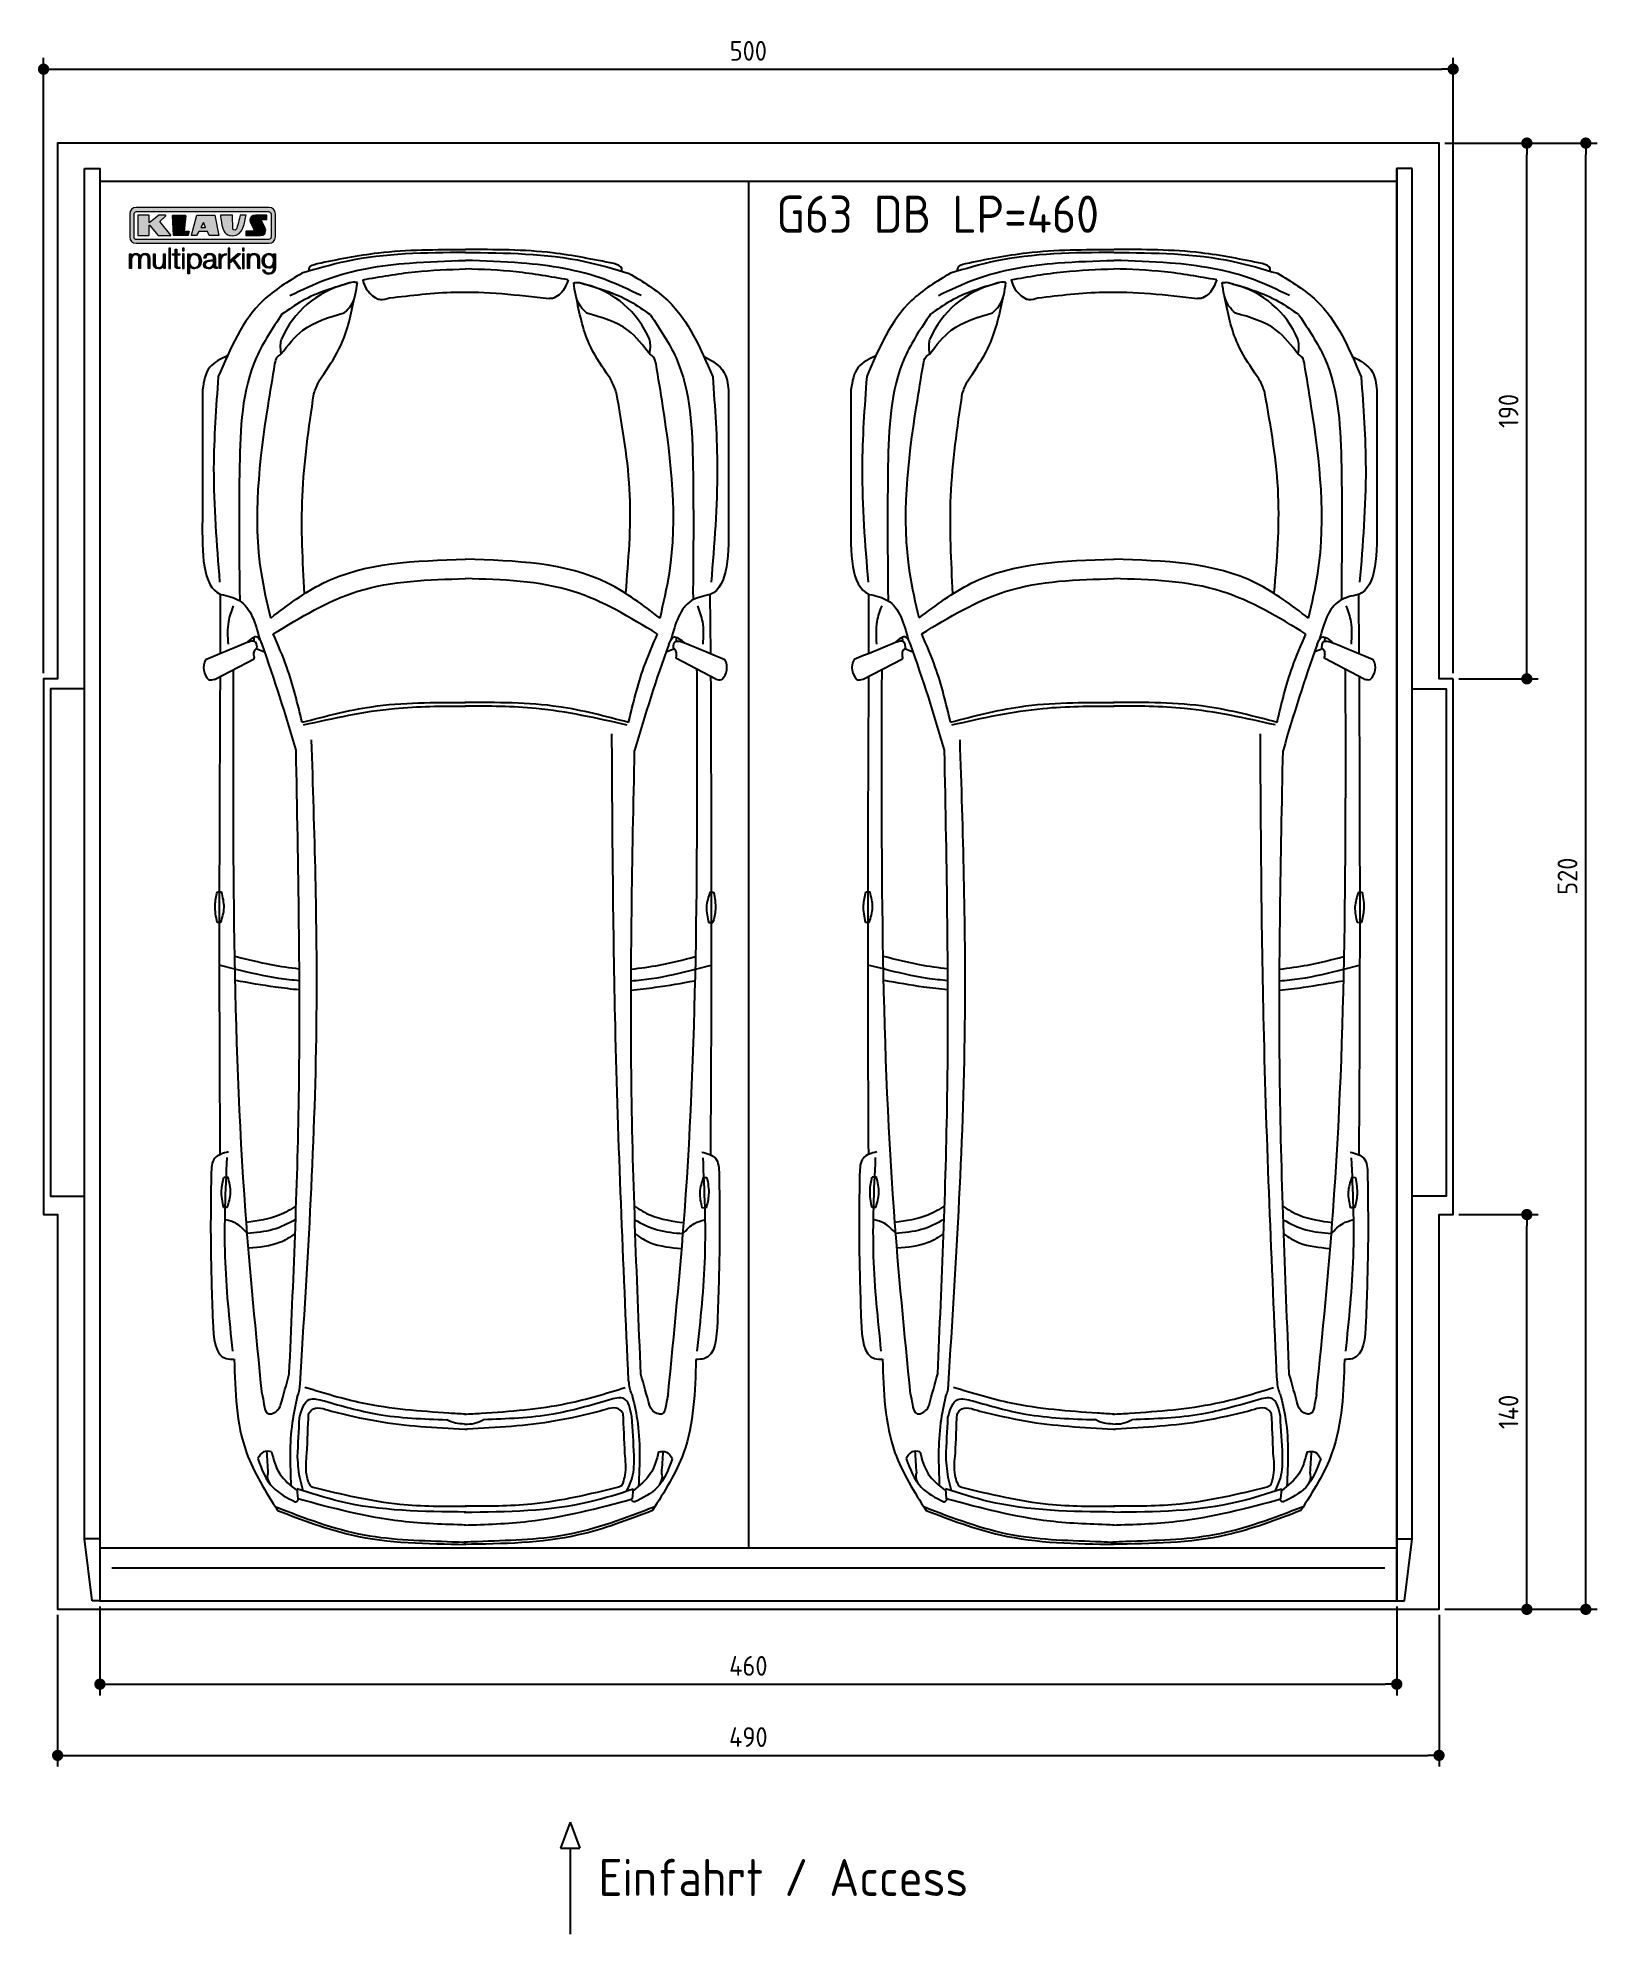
# Model space of a CAD drawing. Header units: millimetres. Extents: x -20 to 5511, y -1152 to 5573.
import ezdxf

# ---------------------------------------------------------------- set-up
doc = ezdxf.new("R2010")
doc.units = ezdxf.units.MM
for name, color, linetype in [('4', 3, 'Continuous'), ('5', 3, 'Continuous'), ('Car', 10, 'Continuous'), ('Logo', 7, 'Continuous')]:
    doc.layers.add(name, color=color, linetype=linetype)
doc.styles.get("Standard").update_dxf_attribs({"font": 'ISOCP.SHX'})
doc.dimstyles.new('GEN-ISO', dxfattribs={"dimscale": 20, "dimtxt": 3.5, "dimasz": 2, "dimexe": 2, "dimexo": 1, "dimgap": 1.5, "dimtad": 1, "dimdec": 1, "dimdsep": 46, "dimtxsty": 'STANDARD', "dimblk": 'PUNKT', "dimcen": 2, "dimclrd": 256, "dimclre": 256, "dimclrt": 2, "dimadec": 0, "dimazin": 0, "dimtp": 0.1, "dimtm": 0.1, "dimtfac": 0.71, "dimtdec": 1, "dimtmove": 2, "dimatfit": 3, "dimldrblk": 'PUNKT', "dimfxl": 1, "dimtolj": 1, "dimarcsym": 0})

msp = doc.modelspace()

# ---------------------------------------------------------------- texts
for s, height, p in [('G63 DB LP=460', 132, (2599.77, 4881.86)), ('Einfahrt / Access', 131.25, (1968.69, -1016.67))]:
    msp.add_text(s, height=height).set_placement(p)

# ---------------------------------------------------------------- blocks, each defined once
blk = doc.blocks.new('PUNKT')
at = {"layer": '4', "color": 0, "linetype": 'ByBlock'}
blk.add_line((-0.5, 0), (-1, 0), dxfattribs=at)
at = {"layer": '4', "color": 0, "linetype": 'ByBlock', "const_width": 0.5}
blk.add_lwpolyline([(-0.25, 0, 1), (0.25, 0, 1)], format="xyb", close=True, dxfattribs=at)
blk = doc.blocks.new('*D6')
at = {"layer": '5', "lineweight": -2}
for p, q in [((0, 3320), (0, 5502.1)), ((40, 5462.1), (4960, 5462.1)), ((5000, 3320), (5000, 5502.1))]:
    blk.add_line(p, q, dxfattribs=at)
at = {"layer": 'DEFPOINTS', "color": 0}
for p in [(5000, 5462.1), (0, 3300), (5000, 3300)]:
    blk.add_point(p, dxfattribs=at)
at = {"layer": '5', "lineweight": -2, "xscale": 40, "yscale": 40, "zscale": 40, "rotation": 180}
blk.add_blockref('PUNKT', (0, 5462.1), dxfattribs=at)
at = {"layer": '5', "lineweight": -2, "xscale": 40, "yscale": 40, "zscale": 40}
blk.add_blockref('PUNKT', (5000, 5462.1), dxfattribs=at)
at = {"layer": '5', "color": 2, "insert": (2500, 5527.1), "char_height": 70, "attachment_point": 5}
blk.add_mtext('500', dxfattribs=at)
blk = doc.blocks.new('*D7')
at = {"layer": '5', "lineweight": -2}
for p, q in [((50, -20), (50, -558)), ((4950, -20), (4950, -558)), ((90, -518), (4910, -518))]:
    blk.add_line(p, q, dxfattribs=at)
at = {"layer": 'DEFPOINTS', "color": 0}
for p in [(50, 0), (4950, 0), (4950, -518)]:
    blk.add_point(p, dxfattribs=at)
at = {"layer": '5', "lineweight": -2, "xscale": 40, "yscale": 40, "zscale": 40, "rotation": 180}
blk.add_blockref('PUNKT', (50, -518), dxfattribs=at)
at = {"layer": '5', "lineweight": -2, "xscale": 40, "yscale": 40, "zscale": 40}
blk.add_blockref('PUNKT', (4950, -518), dxfattribs=at)
at = {"layer": '5', "color": 2, "insert": (2500, -453), "char_height": 70, "attachment_point": 5}
blk.add_mtext('490', dxfattribs=at)
blk = doc.blocks.new('*D8')
at = {"layer": '5', "lineweight": -2}
for p, q in [((200, 10), (200, -305.5)), ((4800, 10), (4800, -305.5)), ((240, -265.5), (4760, -265.5))]:
    blk.add_line(p, q, dxfattribs=at)
at = {"layer": 'DEFPOINTS', "color": 0}
for p in [(200, 30), (4800, 30), (4800, -265.5)]:
    blk.add_point(p, dxfattribs=at)
at = {"layer": '5', "lineweight": -2, "xscale": 40, "yscale": 40, "zscale": 40, "rotation": 180}
blk.add_blockref('PUNKT', (200, -265.5), dxfattribs=at)
at = {"layer": '5', "lineweight": -2, "xscale": 40, "yscale": 40, "zscale": 40}
blk.add_blockref('PUNKT', (4800, -265.5), dxfattribs=at)
at = {"layer": '5', "color": 2, "insert": (2500, -200.5), "char_height": 70, "attachment_point": 5}
blk.add_mtext('460', dxfattribs=at)
blk = doc.blocks.new('*D3')
at = {"layer": '5', "lineweight": -2}
for p, q in [((5020, 5200), (5510.6, 5200)), ((5470.6, 40), (5470.6, 5160)), ((4970, 0), (5510.6, 0))]:
    blk.add_line(p, q, dxfattribs=at)
at = {"layer": 'DEFPOINTS', "color": 0}
for p in [(5000, 5200), (5470.6, 5200), (4950, 0)]:
    blk.add_point(p, dxfattribs=at)
at = {"layer": '5', "lineweight": -2, "xscale": 40, "yscale": 40, "zscale": 40}
for p, rotation in [((5470.6, 5200), 90), ((5470.6, 0), 270)]:
    blk.add_blockref('PUNKT', p, dxfattribs=dict(at, rotation=rotation))
at = {"layer": '5', "color": 2, "insert": (5405.6, 2600), "char_height": 70, "attachment_point": 5, "rotation": 90}
blk.add_mtext('\\A1;520', dxfattribs=at)
blk = doc.blocks.new('*D4')
at = {"layer": '5', "lineweight": -2}
for p, q in [((4970, 5200), (5301.5, 5200)), ((5261.5, 3340), (5261.5, 5160)), ((5020, 3300), (5301.5, 3300))]:
    blk.add_line(p, q, dxfattribs=at)
at = {"layer": 'DEFPOINTS', "color": 0}
for p in [(4950, 5200), (5261.5, 5200), (5000, 3300)]:
    blk.add_point(p, dxfattribs=at)
at = {"layer": '5', "lineweight": -2, "xscale": 40, "yscale": 40, "zscale": 40}
for p, rotation in [((5261.5, 5200), 90), ((5261.5, 3300), 270)]:
    blk.add_blockref('PUNKT', p, dxfattribs=dict(at, rotation=rotation))
at = {"layer": '5', "color": 2, "insert": (5196.5, 4250), "char_height": 70, "attachment_point": 5, "rotation": 90}
blk.add_mtext('190', dxfattribs=at)
blk = doc.blocks.new('*D5')
at = {"layer": '5', "lineweight": -2}
for p, q in [((5020, 1400), (5301.5, 1400)), ((5261.5, 40), (5261.5, 1360)), ((4970, 0), (5301.5, 0))]:
    blk.add_line(p, q, dxfattribs=at)
at = {"layer": 'DEFPOINTS', "color": 0}
for p in [(5000, 1400), (5261.5, 1400), (4950, 0)]:
    blk.add_point(p, dxfattribs=at)
at = {"layer": '5', "lineweight": -2, "xscale": 40, "yscale": 40, "zscale": 40}
for p, rotation in [((5261.5, 1400), 90), ((5261.5, 0), 270)]:
    blk.add_blockref('PUNKT', p, dxfattribs=dict(at, rotation=rotation))
at = {"layer": '5', "color": 2, "insert": (5196.5, 700), "char_height": 70, "attachment_point": 5, "rotation": 90}
blk.add_mtext('\\A1;140', dxfattribs=at)
blk = doc.blocks.new('KLAUS')
at = {"layer": 'Logo'}
h = blk.add_hatch(color=8, dxfattribs=at)
h.dxf.hatch_style = 2
edge = h.paths.add_edge_path()
edge.add_spline(control_points=[(3.6, 29.09), (2.88, 29.09), (2.3, 28.51), (2.3, 27.8), (2.3, 27.8), (2.3, 16.11), (2.3, 16.11), (2.3, 15.39), (2.88, 14.81), (3.6, 14.81), (3.6, 14.81), (71.16, 14.81), (71.16, 14.81), (71.88, 14.81), (72.46, 15.39), (72.46, 16.11), (72.46, 16.11), (72.46, 27.8), (72.46, 27.8), (72.46, 28.51), (71.88, 29.09), (71.16, 29.09), (71.16, 29.09), (3.6, 29.09), (3.6, 29.09), (3.6, 29.09), (3.6, 29.09), (3.6, 29.09)], knot_values=[0, 0, 0, 0, 1, 1, 1, 2, 2, 2, 3, 3, 3, 4, 4, 4, 5, 5, 5, 6, 6, 6, 7, 7, 7, 8, 8, 8, 9, 9, 9, 9], degree=3, periodic=0)
edge = h.paths.add_edge_path()
edge.add_spline(control_points=[(3.35, 31.23), (3.35, 31.23), (71.47, 31.23), (71.47, 31.23), (73.26, 31.23), (74.71, 29.77), (74.71, 27.99), (74.71, 27.99), (74.71, 16.17), (74.71, 16.17), (74.71, 14.38), (73.26, 12.93), (71.47, 12.93), (71.47, 12.93), (3.35, 12.93), (3.35, 12.93), (1.56, 12.93), (0.11, 14.38), (0.11, 16.17), (0.11, 16.17), (0.11, 27.99), (0.11, 27.99), (0.11, 29.77), (1.56, 31.23), (3.35, 31.23), (3.35, 31.23), (3.35, 31.23), (3.35, 31.23)], knot_values=[0, 0, 0, 0, 1, 1, 1, 2, 2, 2, 3, 3, 3, 4, 4, 4, 5, 5, 5, 6, 6, 6, 7, 7, 7, 8, 8, 8, 9, 9, 9, 9], degree=3, periodic=0)
h = blk.add_hatch(color=8, dxfattribs=at)
h.dxf.hatch_style = 2
edge = h.paths.add_edge_path()
edge.add_spline(control_points=[(4.5, 27.33), (4.5, 27.33), (9.7, 27.33), (9.7, 27.33), (9.84, 27.33), (9.96, 27.22), (9.96, 27.08), (9.96, 27.08), (9.96, 23.69), (9.96, 23.69), (9.96, 23.69), (9.94, 23.64), (10.04, 23.59), (10.14, 23.53), (10.2, 23.57), (10.2, 23.57), (10.2, 23.57), (10.51, 23.75), (10.51, 23.75), (10.51, 23.75), (14.94, 27.33), (14.94, 27.33), (14.94, 27.33), (18.41, 27.33), (18.41, 27.33), (18.41, 27.33), (18.49, 27.33), (18.56, 27.2), (18.65, 27.04), (18.53, 26.91), (18.53, 26.91), (18.53, 26.91), (15.49, 24.11), (15.49, 24.11), (15.49, 24.11), (21.14, 17.06), (21.14, 17.06), (21.14, 17.06), (21.13, 16.91), (21.13, 16.91), (21.08, 16.84), (20.99, 16.82), (20.99, 16.82), (20.99, 16.82), (14.7, 16.82), (14.7, 16.82), (14.7, 16.82), (10.26, 22.17), (10.26, 22.17), (10.26, 22.17), (10.19, 22.24), (10.08, 22.21), (9.97, 22.18), (9.96, 22.11), (9.96, 22.11), (9.96, 22.11), (9.96, 17.08), (9.96, 17.08), (9.96, 16.94), (9.84, 16.82), (9.7, 16.82), (9.7, 16.82), (4.5, 16.82), (4.5, 16.82), (4.36, 16.82), (4.25, 16.94), (4.25, 17.08), (4.25, 17.08), (4.25, 27.08), (4.25, 27.08), (4.25, 27.22), (4.36, 27.33), (4.5, 27.33), (4.5, 27.33), (4.5, 27.33), (4.5, 27.33)], knot_values=[0, 0, 0, 0, 1, 1, 1, 2, 2, 2, 3, 3, 3, 4, 4, 4, 5, 5, 5, 6, 6, 6, 7, 7, 7, 8, 8, 8, 9, 9, 9, 10, 10, 10, 11, 11, 11, 12, 12, 12, 13, 13, 13, 14, 14, 14, 15, 15, 15, 16, 16, 16, 17, 17, 17, 18, 18, 18, 19, 19, 19, 20, 20, 20, 21, 21, 21, 22, 22, 22, 23, 23, 23, 24, 24, 24, 25, 25, 25, 25], degree=3, periodic=0)
h = blk.add_hatch(color=8, dxfattribs=at)
h.dxf.hatch_style = 2
h.paths.add_polyline_path([(22.42, 17.06), (21.97, 27.15), (22.24, 27.33), (28.55, 27.33), (28.86, 26.97), (28.01, 19.08), (30.26, 19.07), (30.44, 18.95), (30.08, 16.95), (29.49, 16.82), (22.6, 16.82)])
h = blk.add_hatch(color=8, dxfattribs=at)
h.paths.add_polyline_path([(36.52, 21.01), (38.93, 21.01), (37.87, 23.57)])
h.paths.add_polyline_path([(34.52, 27.33), (43.65, 27.33), (45.76, 16.94), (45.57, 16.82), (40.83, 16.82), (39.89, 18.95), (35.42, 18.95), (34.27, 16.82), (31.78, 16.82), (31.66, 17)])
h = blk.add_hatch(color=8, dxfattribs=at)
h.dxf.hatch_style = 2
edge = h.paths.add_edge_path()
edge.add_spline(control_points=[(52.69, 27.32), (52.69, 27.32), (52.88, 20.14), (52.88, 20.14), (53.01, 19.89), (53.2, 19.77), (53.43, 19.71), (53.91, 19.59), (54.43, 19.57), (54.64, 20.03), (55.23, 21.34), (56.27, 25.45), (56.6, 27.33), (56.6, 27.33), (59.77, 27.33), (59.77, 27.33), (58.77, 23.9), (58.56, 16.82), (52.63, 16.76), (48.72, 16.72), (48.01, 19.35), (47.27, 22.24), (46.89, 23.68), (46.54, 27.33), (46.54, 27.33), (46.54, 27.33), (52.69, 27.32), (52.69, 27.32), (52.69, 27.32), (52.69, 27.32), (52.69, 27.32)], knot_values=[0, 0, 0, 0, 1, 1, 1, 2, 2, 2, 3, 3, 3, 4, 4, 4, 5, 5, 5, 6, 6, 6, 7, 7, 7, 8, 8, 8, 9, 9, 9, 10, 10, 10, 10], degree=3, periodic=0)
h = blk.add_hatch(color=8, dxfattribs=at)
h.dxf.hatch_style = 2
edge = h.paths.add_edge_path()
edge.add_spline(control_points=[(64.46, 27.33), (64.46, 27.33), (70.31, 27.33), (70.31, 27.33), (70.31, 26.52), (70.31, 26.02), (70.31, 25.12), (70.31, 25.12), (67.3, 25.12), (67.3, 25.12), (67.24, 25.04), (67.25, 25.11), (67.25, 24.91), (67.25, 24.88), (69.73, 20.38), (69.73, 19.57), (69.73, 16.4), (67.22, 16.81), (65.9, 16.82), (65.9, 16.82), (59.59, 16.82), (59.59, 16.82), (59.59, 17.76), (59.59, 18.23), (59.59, 19.14), (59.59, 19.14), (63.75, 19.14), (63.75, 19.14), (63.82, 19.22), (63.81, 19.11), (63.81, 19.31), (63.81, 20.32), (61.58, 23.06), (61.58, 24.63), (61.58, 26.33), (62.83, 27.34), (64.46, 27.33), (64.46, 27.33), (64.46, 27.33), (64.46, 27.33)], knot_values=[0, 0, 0, 0, 1, 1, 1, 2, 2, 2, 3, 3, 3, 4, 4, 4, 5, 5, 5, 6, 6, 6, 7, 7, 7, 8, 8, 8, 9, 9, 9, 10, 10, 10, 11, 11, 11, 12, 12, 12, 13, 13, 13, 13], degree=3, periodic=0)
h = blk.add_hatch(color=30, dxfattribs=at)
h.dxf.hatch_style = 2
h.paths.add_polyline_path([(20.07, 0), (20.99, 0), (20.99, 10.45), (20.07, 10.45)])
h = blk.add_hatch(color=30, dxfattribs=at)
h.dxf.hatch_style = 2
edge = h.paths.add_edge_path()
edge.add_spline(control_points=[(24.22, 9.82), (24.22, 9.82), (23.3, 9.82), (23.3, 9.82), (23.3, 9.82), (23.3, 7.55), (23.3, 7.55), (23.3, 7.55), (21.98, 7.55), (21.98, 7.55), (21.98, 7.55), (21.98, 6.78), (21.98, 6.78), (21.98, 6.78), (23.3, 6.78), (23.3, 6.78), (23.3, 6.78), (23.3, 1.61), (23.3, 1.61), (23.28, 0.32), (23.71, -0.09), (24.94, -0.09), (25.22, -0.09), (25.48, -0.06), (25.76, -0.06), (25.76, -0.06), (25.76, 0.73), (25.76, 0.73), (25.5, 0.7), (25.23, 0.69), (24.97, 0.69), (24.31, 0.73), (24.22, 1.08), (24.22, 1.68), (24.22, 1.68), (24.22, 6.78), (24.22, 6.78), (24.22, 6.78), (25.76, 6.78), (25.76, 6.78), (25.76, 6.78), (25.76, 7.55), (25.76, 7.55), (25.76, 7.55), (24.22, 7.55), (24.22, 7.55), (24.22, 7.55), (24.22, 9.82), (24.22, 9.82), (24.22, 9.82), (24.22, 9.82), (24.22, 9.82)], knot_values=[0, 0, 0, 0, 1, 1, 1, 2, 2, 2, 3, 3, 3, 4, 4, 4, 5, 5, 5, 6, 6, 6, 7, 7, 7, 8, 8, 8, 9, 9, 9, 10, 10, 10, 11, 11, 11, 12, 12, 12, 13, 13, 13, 14, 14, 14, 15, 15, 15, 16, 16, 16, 17, 17, 17, 17], degree=3, periodic=0)
h = blk.add_hatch(color=30, dxfattribs=at)
h.paths.add_polyline_path([(27.1, 0), (28.03, 0), (28.03, 7.55), (27.1, 7.55)])
h.paths.add_polyline_path([(27.1, 8.98), (28.03, 8.98), (28.03, 10.45), (27.1, 10.45)])
h = blk.add_hatch(color=30, dxfattribs=at)
h.dxf.hatch_style = 2
h.paths.add_polyline_path([(50.4, 0), (51.32, 0), (51.32, 2.87), (52.82, 4.11), (55.8, 0), (56.96, 0), (53.52, 4.76), (56.74, 7.55), (55.51, 7.55), (51.32, 3.89), (51.32, 10.45), (50.4, 10.45)])
h = blk.add_hatch(color=30, dxfattribs=at)
h.paths.add_polyline_path([(57.74, 0), (58.66, 0), (58.66, 7.55), (57.74, 7.55)])
h.paths.add_polyline_path([(57.74, 8.98), (58.66, 8.98), (58.66, 10.45), (57.74, 10.45)])
h = blk.add_hatch(color=30, dxfattribs=at)
h.dxf.hatch_style = 2
edge = h.paths.add_edge_path()
edge.add_spline(control_points=[(0, 0), (0, 0), (0.92, 0), (0.92, 0), (0.92, 0), (0.92, 4.22), (0.92, 4.22), (0.94, 5.8), (1.58, 7), (3.18, 7), (4.35, 7), (4.77, 6.15), (4.76, 5.12), (4.76, 5.12), (4.76, 0), (4.76, 0), (4.76, 0), (5.68, 0), (5.68, 0), (5.68, 0), (5.68, 4.27), (5.68, 4.27), (5.68, 5.68), (6.14, 7), (7.73, 7), (9.05, 7), (9.52, 6.32), (9.52, 5.08), (9.52, 5.08), (9.52, 0), (9.52, 0), (9.52, 0), (10.44, 0), (10.44, 0), (10.44, 0), (10.44, 5.12), (10.44, 5.12), (10.44, 6.91), (9.59, 7.77), (7.94, 7.77), (6.94, 7.77), (5.99, 7.29), (5.54, 6.3), (5.26, 7.29), (4.36, 7.77), (3.37, 7.77), (2.17, 7.77), (1.38, 7.19), (0.89, 6.28), (0.89, 6.28), (0.85, 6.28), (0.85, 6.28), (0.85, 6.28), (0.85, 7.55), (0.85, 7.55), (0.85, 7.55), (0, 7.55), (0, 7.55), (0, 7.55), (0, 0), (0, 0), (0, 0), (0, 0), (0, 0)], knot_values=[0, 0, 0, 0, 1, 1, 1, 2, 2, 2, 3, 3, 3, 4, 4, 4, 5, 5, 5, 6, 6, 6, 7, 7, 7, 8, 8, 8, 9, 9, 9, 10, 10, 10, 11, 11, 11, 12, 12, 12, 13, 13, 13, 14, 14, 14, 15, 15, 15, 16, 16, 16, 17, 17, 17, 18, 18, 18, 19, 19, 19, 20, 20, 20, 21, 21, 21, 21], degree=3, periodic=0)
h = blk.add_hatch(color=30, dxfattribs=at)
h.dxf.hatch_style = 2
edge = h.paths.add_edge_path()
edge.add_spline(control_points=[(18.31, 7.55), (18.31, 7.55), (17.39, 7.55), (17.39, 7.55), (17.39, 7.55), (17.39, 3.59), (17.39, 3.59), (17.39, 2.05), (16.7, 0.56), (15.12, 0.56), (13.66, 0.56), (13.15, 1.27), (13.1, 2.64), (13.1, 2.64), (13.1, 7.55), (13.1, 7.55), (13.1, 7.55), (12.18, 7.55), (12.18, 7.55), (12.18, 7.55), (12.18, 2.65), (12.18, 2.65), (12.18, 0.89), (12.93, -0.22), (14.83, -0.22), (15.96, -0.22), (16.95, 0.35), (17.44, 1.36), (17.44, 1.36), (17.47, 1.36), (17.47, 1.36), (17.47, 1.36), (17.47, 0), (17.47, 0), (17.47, 0), (18.31, 0), (18.31, 0), (18.31, 0), (18.31, 7.55), (18.31, 7.55), (18.31, 7.55), (18.31, 7.55), (18.31, 7.55)], knot_values=[0, 0, 0, 0, 1, 1, 1, 2, 2, 2, 3, 3, 3, 4, 4, 4, 5, 5, 5, 6, 6, 6, 7, 7, 7, 8, 8, 8, 9, 9, 9, 10, 10, 10, 11, 11, 11, 12, 12, 12, 13, 13, 13, 14, 14, 14, 14], degree=3, periodic=0)
h = blk.add_hatch(color=30, dxfattribs=at)
edge = h.paths.add_edge_path()
edge.add_spline(control_points=[(35.84, 3.78), (35.84, 2.21), (35.12, 0.56), (33.37, 0.56), (31.4, 0.56), (30.72, 2.21), (30.72, 3.78), (30.72, 5.49), (31.33, 7), (33.37, 7), (35.12, 7), (35.84, 5.34), (35.84, 3.78), (35.84, 3.78), (35.84, 3.78), (35.84, 3.78)], knot_values=[0, 0, 0, 0, 1, 1, 1, 2, 2, 2, 3, 3, 3, 4, 4, 4, 5, 5, 5, 5], degree=3, periodic=0)
edge = h.paths.add_edge_path()
edge.add_spline(control_points=[(29.79, -2.8), (29.79, -2.8), (30.72, -2.8), (30.72, -2.8), (30.72, -2.8), (30.72, 1.43), (30.72, 1.43), (30.72, 1.43), (30.74, 1.43), (30.74, 1.43), (31.14, 0.35), (32.24, -0.22), (33.37, -0.22), (35.66, -0.22), (36.76, 1.64), (36.76, 3.78), (36.76, 5.91), (35.66, 7.77), (33.37, 7.77), (32.15, 7.77), (31.1, 7.14), (30.67, 6.12), (30.67, 6.12), (30.64, 6.12), (30.64, 6.12), (30.64, 6.12), (30.64, 7.55), (30.64, 7.55), (30.64, 7.55), (29.79, 7.55), (29.79, 7.55), (29.79, 7.55), (29.79, -2.8), (29.79, -2.8), (29.79, -2.8), (29.79, -2.8), (29.79, -2.8)], knot_values=[0, 0, 0, 0, 1, 1, 1, 2, 2, 2, 3, 3, 3, 4, 4, 4, 5, 5, 5, 6, 6, 6, 7, 7, 7, 8, 8, 8, 9, 9, 9, 10, 10, 10, 11, 11, 11, 12, 12, 12, 12], degree=3, periodic=0)
h = blk.add_hatch(color=30, dxfattribs=at)
edge = h.paths.add_edge_path()
edge.add_spline(control_points=[(43.03, 2.93), (43.04, 1.45), (41.8, 0.56), (40.39, 0.56), (39.53, 0.56), (38.71, 1.13), (38.71, 2.05), (38.71, 3.53), (40.66, 3.51), (42.22, 3.79), (42.47, 3.84), (42.88, 3.91), (43, 4.13), (43, 4.13), (43.03, 4.13), (43.03, 4.13), (43.03, 4.13), (43.03, 2.93), (43.03, 2.93), (43.03, 2.93), (43.03, 2.93), (43.03, 2.93)], knot_values=[0, 0, 0, 0, 1, 1, 1, 2, 2, 2, 3, 3, 3, 4, 4, 4, 5, 5, 5, 6, 6, 6, 7, 7, 7, 7], degree=3, periodic=0)
edge = h.paths.add_edge_path()
edge.add_spline(control_points=[(39.03, 5.24), (39.06, 6.47), (39.91, 7), (41.05, 7), (42.14, 7), (43.03, 6.69), (43.03, 5.45), (43.03, 4.61), (42.6, 4.51), (41.84, 4.42), (39.85, 4.19), (37.79, 4.11), (37.79, 1.99), (37.79, 0.47), (38.93, -0.22), (40.32, -0.22), (41.77, -0.22), (42.43, 0.34), (43.07, 1.32), (43.07, 1.32), (43.1, 1.32), (43.1, 1.32), (43.1, 0.53), (43.25, 0), (44.19, 0), (44.43, 0), (44.58, 0.01), (44.79, 0.06), (44.79, 0.06), (44.79, 0.83), (44.79, 0.83), (44.71, 0.81), (44.6, 0.78), (44.49, 0.78), (44.13, 0.78), (43.95, 0.98), (43.95, 1.33), (43.95, 1.33), (43.95, 5.34), (43.95, 5.34), (43.95, 7.36), (42.5, 7.77), (41.17, 7.77), (39.44, 7.77), (38.2, 7.01), (38.11, 5.24), (38.11, 5.24), (39.03, 5.24), (39.03, 5.24), (39.03, 5.24), (39.03, 5.24), (39.03, 5.24)], knot_values=[0, 0, 0, 0, 1, 1, 1, 2, 2, 2, 3, 3, 3, 4, 4, 4, 5, 5, 5, 6, 6, 6, 7, 7, 7, 8, 8, 8, 9, 9, 9, 10, 10, 10, 11, 11, 11, 12, 12, 12, 13, 13, 13, 14, 14, 14, 15, 15, 15, 16, 16, 16, 17, 17, 17, 17], degree=3, periodic=0)
h = blk.add_hatch(color=30, dxfattribs=at)
h.dxf.hatch_style = 2
edge = h.paths.add_edge_path()
edge.add_spline(control_points=[(45.79, 0), (45.79, 0), (46.71, 0), (46.71, 0), (46.71, 0), (46.71, 4.03), (46.71, 4.03), (46.71, 5.59), (47.85, 6.82), (49.52, 6.73), (49.52, 6.73), (49.52, 7.66), (49.52, 7.66), (48.16, 7.72), (47.14, 7), (46.67, 5.78), (46.67, 5.78), (46.64, 5.78), (46.64, 5.78), (46.64, 5.78), (46.64, 7.55), (46.64, 7.55), (46.64, 7.55), (45.79, 7.55), (45.79, 7.55), (45.79, 7.55), (45.79, 0), (45.79, 0), (45.79, 0), (45.79, 0), (45.79, 0)], knot_values=[0, 0, 0, 0, 1, 1, 1, 2, 2, 2, 3, 3, 3, 4, 4, 4, 5, 5, 5, 6, 6, 6, 7, 7, 7, 8, 8, 8, 9, 9, 9, 10, 10, 10, 10], degree=3, periodic=0)
h = blk.add_hatch(color=30, dxfattribs=at)
h.dxf.hatch_style = 2
edge = h.paths.add_edge_path()
edge.add_spline(control_points=[(60.41, 0), (60.41, 0), (61.33, 0), (61.33, 0), (61.33, 0), (61.33, 4.41), (61.33, 4.41), (61.36, 5.89), (62.24, 7), (63.7, 7), (65.2, 7), (65.62, 6.02), (65.62, 4.71), (65.62, 4.71), (65.62, 0), (65.62, 0), (65.62, 0), (66.54, 0), (66.54, 0), (66.54, 0), (66.54, 4.86), (66.54, 4.86), (66.54, 6.66), (65.9, 7.77), (63.78, 7.77), (62.71, 7.77), (61.7, 7.16), (61.36, 6.25), (61.36, 6.25), (61.33, 6.25), (61.33, 6.25), (61.33, 6.25), (61.33, 7.55), (61.33, 7.55), (61.33, 7.55), (60.41, 7.55), (60.41, 7.55), (60.41, 7.55), (60.41, 0), (60.41, 0), (60.41, 0), (60.41, 0), (60.41, 0)], knot_values=[0, 0, 0, 0, 1, 1, 1, 2, 2, 2, 3, 3, 3, 4, 4, 4, 5, 5, 5, 6, 6, 6, 7, 7, 7, 8, 8, 8, 9, 9, 9, 10, 10, 10, 11, 11, 11, 12, 12, 12, 13, 13, 13, 14, 14, 14, 14], degree=3, periodic=0)
h = blk.add_hatch(color=30, dxfattribs=at)
edge = h.paths.add_edge_path()
edge.add_spline(control_points=[(71.32, 0.86), (69.62, 0.86), (68.83, 2.34), (68.83, 3.86), (68.83, 5.43), (69.56, 7), (71.32, 7), (73.06, 7), (73.75, 5.34), (73.75, 3.86), (73.75, 2.33), (72.91, 0.86), (71.32, 0.86), (71.32, 0.86), (71.32, 0.86), (71.32, 0.86)], knot_values=[0, 0, 0, 0, 1, 1, 1, 2, 2, 2, 3, 3, 3, 4, 4, 4, 5, 5, 5, 5], degree=3, periodic=0)
edge = h.paths.add_edge_path()
edge.add_spline(control_points=[(74.67, 7.55), (74.67, 7.55), (73.75, 7.55), (73.75, 7.55), (73.75, 7.55), (73.75, 6.25), (73.75, 6.25), (73.75, 6.25), (73.72, 6.25), (73.72, 6.25), (73.35, 7.09), (72.41, 7.77), (71.32, 7.77), (69.13, 7.77), (67.9, 6.05), (67.9, 3.97), (67.9, 1.82), (68.9, 0.09), (71.32, 0.09), (72.4, 0.09), (73.29, 0.72), (73.72, 1.64), (73.72, 1.64), (73.75, 1.64), (73.75, 1.64), (73.75, 1.64), (73.75, 0.61), (73.75, 0.61), (73.75, -1.23), (73.01, -2.24), (71.32, -2.24), (70.29, -2.24), (69.31, -1.85), (69.1, -0.73), (69.1, -0.73), (68.18, -0.73), (68.18, -0.73), (68.31, -2.34), (69.81, -3.02), (71.32, -3.02), (73.79, -3.02), (74.65, -1.64), (74.67, 0.61), (74.67, 0.61), (74.67, 7.55), (74.67, 7.55), (74.67, 7.55), (74.67, 7.55), (74.67, 7.55)], knot_values=[0, 0, 0, 0, 1, 1, 1, 2, 2, 2, 3, 3, 3, 4, 4, 4, 5, 5, 5, 6, 6, 6, 7, 7, 7, 8, 8, 8, 9, 9, 9, 10, 10, 10, 11, 11, 11, 12, 12, 12, 13, 13, 13, 14, 14, 14, 15, 15, 15, 16, 16, 16, 16], degree=3, periodic=0)
at = {"layer": 'Logo', "lineweight": 0}
for points in [[(22.42, 17.06), (21.97, 27.15), (22.24, 27.33), (28.55, 27.33), (28.86, 26.97), (28.01, 19.08), (30.26, 19.07), (30.44, 18.95), (30.08, 16.95), (29.49, 16.82), (22.6, 16.82), (22.42, 17.06), (22.42, 17.06)], [(34.52, 27.33), (43.65, 27.33), (45.76, 16.94), (45.57, 16.82), (40.83, 16.82), (39.89, 18.95), (35.42, 18.95), (34.27, 16.82), (31.78, 16.82), (31.66, 17), (34.52, 27.33), (34.52, 27.33)], [(36.52, 21.01), (38.93, 21.01), (37.87, 23.57), (36.52, 21.01), (36.52, 21.01)], [(20.07, 0), (20.99, 0), (20.99, 10.45), (20.07, 10.45), (20.07, 0), (20.07, 0)], [(27.1, 8.98), (28.03, 8.98), (28.03, 10.45), (27.1, 10.45), (27.1, 8.98), (27.1, 8.98)], [(50.4, 0), (51.32, 0), (51.32, 2.87), (52.82, 4.11), (55.8, 0), (56.96, 0), (53.52, 4.76), (56.74, 7.55), (55.51, 7.55), (51.32, 3.89), (51.32, 10.45), (50.4, 10.45), (50.4, 0), (50.4, 0)], [(57.74, 8.98), (58.66, 8.98), (58.66, 10.45), (57.74, 10.45), (57.74, 8.98), (57.74, 8.98)], [(27.1, 0), (28.03, 0), (28.03, 7.55), (27.1, 7.55), (27.1, 0), (27.1, 0)], [(57.74, 0), (58.66, 0), (58.66, 7.55), (57.74, 7.55), (57.74, 0), (57.74, 0)]]:
    blk.add_lwpolyline(points, dxfattribs=at)
for points, knots in [([(3.35, 31.23), (3.35, 31.23), (71.47, 31.23), (71.47, 31.23), (73.26, 31.23), (74.71, 29.77), (74.71, 27.99), (74.71, 27.99), (74.71, 16.17), (74.71, 16.17), (74.71, 14.38), (73.26, 12.93), (71.47, 12.93), (71.47, 12.93), (3.35, 12.93), (3.35, 12.93), (1.56, 12.93), (0.11, 14.38), (0.11, 16.17), (0.11, 16.17), (0.11, 27.99), (0.11, 27.99), (0.11, 29.77), (1.56, 31.23), (3.35, 31.23), (3.35, 31.23), (3.35, 31.23), (3.35, 31.23)], [0, 0, 0, 0, 1, 1, 1, 2, 2, 2, 3, 3, 3, 4, 4, 4, 5, 5, 5, 6, 6, 6, 7, 7, 7, 8, 8, 8, 9, 9, 9, 9]), ([(3.6, 29.09), (2.88, 29.09), (2.3, 28.51), (2.3, 27.8), (2.3, 27.8), (2.3, 16.11), (2.3, 16.11), (2.3, 15.39), (2.88, 14.81), (3.6, 14.81), (3.6, 14.81), (71.16, 14.81), (71.16, 14.81), (71.88, 14.81), (72.46, 15.39), (72.46, 16.11), (72.46, 16.11), (72.46, 27.8), (72.46, 27.8), (72.46, 28.51), (71.88, 29.09), (71.16, 29.09), (71.16, 29.09), (3.6, 29.09), (3.6, 29.09), (3.6, 29.09), (3.6, 29.09), (3.6, 29.09)], [0, 0, 0, 0, 1, 1, 1, 2, 2, 2, 3, 3, 3, 4, 4, 4, 5, 5, 5, 6, 6, 6, 7, 7, 7, 8, 8, 8, 9, 9, 9, 9]), ([(4.5, 27.33), (4.5, 27.33), (9.7, 27.33), (9.7, 27.33), (9.84, 27.33), (9.96, 27.22), (9.96, 27.08), (9.96, 27.08), (9.96, 23.69), (9.96, 23.69), (9.96, 23.69), (9.94, 23.64), (10.04, 23.59), (10.14, 23.53), (10.2, 23.57), (10.2, 23.57), (10.2, 23.57), (10.51, 23.75), (10.51, 23.75), (10.51, 23.75), (14.94, 27.33), (14.94, 27.33), (14.94, 27.33), (18.41, 27.33), (18.41, 27.33), (18.41, 27.33), (18.49, 27.33), (18.56, 27.2), (18.65, 27.04), (18.53, 26.91), (18.53, 26.91), (18.53, 26.91), (15.49, 24.11), (15.49, 24.11), (15.49, 24.11), (21.14, 17.06), (21.14, 17.06), (21.14, 17.06), (21.13, 16.91), (21.13, 16.91), (21.08, 16.84), (20.99, 16.82), (20.99, 16.82), (20.99, 16.82), (14.7, 16.82), (14.7, 16.82), (14.7, 16.82), (10.26, 22.17), (10.26, 22.17), (10.26, 22.17), (10.19, 22.24), (10.08, 22.21), (9.97, 22.18), (9.96, 22.11), (9.96, 22.11), (9.96, 22.11), (9.96, 17.08), (9.96, 17.08), (9.96, 16.94), (9.84, 16.82), (9.7, 16.82), (9.7, 16.82), (4.5, 16.82), (4.5, 16.82), (4.36, 16.82), (4.25, 16.94), (4.25, 17.08), (4.25, 17.08), (4.25, 27.08), (4.25, 27.08), (4.25, 27.22), (4.36, 27.33), (4.5, 27.33), (4.5, 27.33), (4.5, 27.33), (4.5, 27.33)], [0, 0, 0, 0, 1, 1, 1, 2, 2, 2, 3, 3, 3, 4, 4, 4, 5, 5, 5, 6, 6, 6, 7, 7, 7, 8, 8, 8, 9, 9, 9, 10, 10, 10, 11, 11, 11, 12, 12, 12, 13, 13, 13, 14, 14, 14, 15, 15, 15, 16, 16, 16, 17, 17, 17, 18, 18, 18, 19, 19, 19, 20, 20, 20, 21, 21, 21, 22, 22, 22, 23, 23, 23, 24, 24, 24, 25, 25, 25, 25]), ([(52.69, 27.32), (52.69, 27.32), (52.88, 20.14), (52.88, 20.14), (53.01, 19.89), (53.2, 19.77), (53.43, 19.71), (53.91, 19.59), (54.43, 19.57), (54.64, 20.03), (55.23, 21.34), (56.27, 25.45), (56.6, 27.33), (56.6, 27.33), (59.77, 27.33), (59.77, 27.33), (58.77, 23.9), (58.56, 16.82), (52.63, 16.76), (48.72, 16.72), (48.01, 19.35), (47.27, 22.24), (46.89, 23.68), (46.54, 27.33), (46.54, 27.33), (46.54, 27.33), (52.69, 27.32), (52.69, 27.32), (52.69, 27.32), (52.69, 27.32), (52.69, 27.32)], [0, 0, 0, 0, 1, 1, 1, 2, 2, 2, 3, 3, 3, 4, 4, 4, 5, 5, 5, 6, 6, 6, 7, 7, 7, 8, 8, 8, 9, 9, 9, 10, 10, 10, 10]), ([(64.46, 27.33), (64.46, 27.33), (70.31, 27.33), (70.31, 27.33), (70.31, 26.52), (70.31, 26.02), (70.31, 25.12), (70.31, 25.12), (67.3, 25.12), (67.3, 25.12), (67.24, 25.04), (67.25, 25.11), (67.25, 24.91), (67.25, 24.88), (69.73, 20.38), (69.73, 19.57), (69.73, 16.4), (67.22, 16.81), (65.9, 16.82), (65.9, 16.82), (59.59, 16.82), (59.59, 16.82), (59.59, 17.76), (59.59, 18.23), (59.59, 19.14), (59.59, 19.14), (63.75, 19.14), (63.75, 19.14), (63.82, 19.22), (63.81, 19.11), (63.81, 19.31), (63.81, 20.32), (61.58, 23.06), (61.58, 24.63), (61.58, 26.33), (62.83, 27.34), (64.46, 27.33), (64.46, 27.33), (64.46, 27.33), (64.46, 27.33)], [0, 0, 0, 0, 1, 1, 1, 2, 2, 2, 3, 3, 3, 4, 4, 4, 5, 5, 5, 6, 6, 6, 7, 7, 7, 8, 8, 8, 9, 9, 9, 10, 10, 10, 11, 11, 11, 12, 12, 12, 13, 13, 13, 13]), ([(24.22, 9.82), (24.22, 9.82), (23.3, 9.82), (23.3, 9.82), (23.3, 9.82), (23.3, 7.55), (23.3, 7.55), (23.3, 7.55), (21.98, 7.55), (21.98, 7.55), (21.98, 7.55), (21.98, 6.78), (21.98, 6.78), (21.98, 6.78), (23.3, 6.78), (23.3, 6.78), (23.3, 6.78), (23.3, 1.61), (23.3, 1.61), (23.28, 0.32), (23.71, -0.09), (24.94, -0.09), (25.22, -0.09), (25.48, -0.06), (25.76, -0.06), (25.76, -0.06), (25.76, 0.73), (25.76, 0.73), (25.5, 0.7), (25.23, 0.69), (24.97, 0.69), (24.31, 0.73), (24.22, 1.08), (24.22, 1.68), (24.22, 1.68), (24.22, 6.78), (24.22, 6.78), (24.22, 6.78), (25.76, 6.78), (25.76, 6.78), (25.76, 6.78), (25.76, 7.55), (25.76, 7.55), (25.76, 7.55), (24.22, 7.55), (24.22, 7.55), (24.22, 7.55), (24.22, 9.82), (24.22, 9.82), (24.22, 9.82), (24.22, 9.82), (24.22, 9.82)], [0, 0, 0, 0, 1, 1, 1, 2, 2, 2, 3, 3, 3, 4, 4, 4, 5, 5, 5, 6, 6, 6, 7, 7, 7, 8, 8, 8, 9, 9, 9, 10, 10, 10, 11, 11, 11, 12, 12, 12, 13, 13, 13, 14, 14, 14, 15, 15, 15, 16, 16, 16, 17, 17, 17, 17]), ([(0, 0), (0, 0), (0.92, 0), (0.92, 0), (0.92, 0), (0.92, 4.22), (0.92, 4.22), (0.94, 5.8), (1.58, 7), (3.18, 7), (4.35, 7), (4.77, 6.15), (4.76, 5.12), (4.76, 5.12), (4.76, 0), (4.76, 0), (4.76, 0), (5.68, 0), (5.68, 0), (5.68, 0), (5.68, 4.27), (5.68, 4.27), (5.68, 5.68), (6.14, 7), (7.73, 7), (9.05, 7), (9.52, 6.32), (9.52, 5.08), (9.52, 5.08), (9.52, 0), (9.52, 0), (9.52, 0), (10.44, 0), (10.44, 0), (10.44, 0), (10.44, 5.12), (10.44, 5.12), (10.44, 6.91), (9.59, 7.77), (7.94, 7.77), (6.94, 7.77), (5.99, 7.29), (5.54, 6.3), (5.26, 7.29), (4.36, 7.77), (3.37, 7.77), (2.17, 7.77), (1.38, 7.19), (0.89, 6.28), (0.89, 6.28), (0.85, 6.28), (0.85, 6.28), (0.85, 6.28), (0.85, 7.55), (0.85, 7.55), (0.85, 7.55), (0, 7.55), (0, 7.55), (0, 7.55), (0, 0), (0, 0), (0, 0), (0, 0), (0, 0)], [0, 0, 0, 0, 1, 1, 1, 2, 2, 2, 3, 3, 3, 4, 4, 4, 5, 5, 5, 6, 6, 6, 7, 7, 7, 8, 8, 8, 9, 9, 9, 10, 10, 10, 11, 11, 11, 12, 12, 12, 13, 13, 13, 14, 14, 14, 15, 15, 15, 16, 16, 16, 17, 17, 17, 18, 18, 18, 19, 19, 19, 20, 20, 20, 21, 21, 21, 21]), ([(18.31, 7.55), (18.31, 7.55), (17.39, 7.55), (17.39, 7.55), (17.39, 7.55), (17.39, 3.59), (17.39, 3.59), (17.39, 2.05), (16.7, 0.56), (15.12, 0.56), (13.66, 0.56), (13.15, 1.27), (13.1, 2.64), (13.1, 2.64), (13.1, 7.55), (13.1, 7.55), (13.1, 7.55), (12.18, 7.55), (12.18, 7.55), (12.18, 7.55), (12.18, 2.65), (12.18, 2.65), (12.18, 0.89), (12.93, -0.22), (14.83, -0.22), (15.96, -0.22), (16.95, 0.35), (17.44, 1.36), (17.44, 1.36), (17.47, 1.36), (17.47, 1.36), (17.47, 1.36), (17.47, 0), (17.47, 0), (17.47, 0), (18.31, 0), (18.31, 0), (18.31, 0), (18.31, 7.55), (18.31, 7.55), (18.31, 7.55), (18.31, 7.55), (18.31, 7.55)], [0, 0, 0, 0, 1, 1, 1, 2, 2, 2, 3, 3, 3, 4, 4, 4, 5, 5, 5, 6, 6, 6, 7, 7, 7, 8, 8, 8, 9, 9, 9, 10, 10, 10, 11, 11, 11, 12, 12, 12, 13, 13, 13, 14, 14, 14, 14]), ([(29.79, -2.8), (29.79, -2.8), (30.72, -2.8), (30.72, -2.8), (30.72, -2.8), (30.72, 1.43), (30.72, 1.43), (30.72, 1.43), (30.74, 1.43), (30.74, 1.43), (31.14, 0.35), (32.24, -0.22), (33.37, -0.22), (35.66, -0.22), (36.76, 1.64), (36.76, 3.78), (36.76, 5.91), (35.66, 7.77), (33.37, 7.77), (32.15, 7.77), (31.1, 7.14), (30.67, 6.12), (30.67, 6.12), (30.64, 6.12), (30.64, 6.12), (30.64, 6.12), (30.64, 7.55), (30.64, 7.55), (30.64, 7.55), (29.79, 7.55), (29.79, 7.55), (29.79, 7.55), (29.79, -2.8), (29.79, -2.8), (29.79, -2.8), (29.79, -2.8), (29.79, -2.8)], [0, 0, 0, 0, 1, 1, 1, 2, 2, 2, 3, 3, 3, 4, 4, 4, 5, 5, 5, 6, 6, 6, 7, 7, 7, 8, 8, 8, 9, 9, 9, 10, 10, 10, 11, 11, 11, 12, 12, 12, 12]), ([(35.84, 3.78), (35.84, 2.21), (35.12, 0.56), (33.37, 0.56), (31.4, 0.56), (30.72, 2.21), (30.72, 3.78), (30.72, 5.49), (31.33, 7), (33.37, 7), (35.12, 7), (35.84, 5.34), (35.84, 3.78), (35.84, 3.78), (35.84, 3.78), (35.84, 3.78)], [0, 0, 0, 0, 1, 1, 1, 2, 2, 2, 3, 3, 3, 4, 4, 4, 5, 5, 5, 5]), ([(39.03, 5.24), (39.06, 6.47), (39.91, 7), (41.05, 7), (42.14, 7), (43.03, 6.69), (43.03, 5.45), (43.03, 4.61), (42.6, 4.51), (41.84, 4.42), (39.85, 4.19), (37.79, 4.11), (37.79, 1.99), (37.79, 0.47), (38.93, -0.22), (40.32, -0.22), (41.77, -0.22), (42.43, 0.34), (43.07, 1.32), (43.07, 1.32), (43.1, 1.32), (43.1, 1.32), (43.1, 0.53), (43.25, 0), (44.19, 0), (44.43, 0), (44.58, 0.01), (44.79, 0.06), (44.79, 0.06), (44.79, 0.83), (44.79, 0.83), (44.71, 0.81), (44.6, 0.78), (44.49, 0.78), (44.13, 0.78), (43.95, 0.98), (43.95, 1.33), (43.95, 1.33), (43.95, 5.34), (43.95, 5.34), (43.95, 7.36), (42.5, 7.77), (41.17, 7.77), (39.44, 7.77), (38.2, 7.01), (38.11, 5.24), (38.11, 5.24), (39.03, 5.24), (39.03, 5.24), (39.03, 5.24), (39.03, 5.24), (39.03, 5.24)], [0, 0, 0, 0, 1, 1, 1, 2, 2, 2, 3, 3, 3, 4, 4, 4, 5, 5, 5, 6, 6, 6, 7, 7, 7, 8, 8, 8, 9, 9, 9, 10, 10, 10, 11, 11, 11, 12, 12, 12, 13, 13, 13, 14, 14, 14, 15, 15, 15, 16, 16, 16, 17, 17, 17, 17]), ([(43.03, 2.93), (43.04, 1.45), (41.8, 0.56), (40.39, 0.56), (39.53, 0.56), (38.71, 1.13), (38.71, 2.05), (38.71, 3.53), (40.66, 3.51), (42.22, 3.79), (42.47, 3.84), (42.88, 3.91), (43, 4.13), (43, 4.13), (43.03, 4.13), (43.03, 4.13), (43.03, 4.13), (43.03, 2.93), (43.03, 2.93), (43.03, 2.93), (43.03, 2.93), (43.03, 2.93)], [0, 0, 0, 0, 1, 1, 1, 2, 2, 2, 3, 3, 3, 4, 4, 4, 5, 5, 5, 6, 6, 6, 7, 7, 7, 7]), ([(45.79, 0), (45.79, 0), (46.71, 0), (46.71, 0), (46.71, 0), (46.71, 4.03), (46.71, 4.03), (46.71, 5.59), (47.85, 6.82), (49.52, 6.73), (49.52, 6.73), (49.52, 7.66), (49.52, 7.66), (48.16, 7.72), (47.14, 7), (46.67, 5.78), (46.67, 5.78), (46.64, 5.78), (46.64, 5.78), (46.64, 5.78), (46.64, 7.55), (46.64, 7.55), (46.64, 7.55), (45.79, 7.55), (45.79, 7.55), (45.79, 7.55), (45.79, 0), (45.79, 0), (45.79, 0), (45.79, 0), (45.79, 0)], [0, 0, 0, 0, 1, 1, 1, 2, 2, 2, 3, 3, 3, 4, 4, 4, 5, 5, 5, 6, 6, 6, 7, 7, 7, 8, 8, 8, 9, 9, 9, 10, 10, 10, 10]), ([(60.41, 0), (60.41, 0), (61.33, 0), (61.33, 0), (61.33, 0), (61.33, 4.41), (61.33, 4.41), (61.36, 5.89), (62.24, 7), (63.7, 7), (65.2, 7), (65.62, 6.02), (65.62, 4.71), (65.62, 4.71), (65.62, 0), (65.62, 0), (65.62, 0), (66.54, 0), (66.54, 0), (66.54, 0), (66.54, 4.86), (66.54, 4.86), (66.54, 6.66), (65.9, 7.77), (63.78, 7.77), (62.71, 7.77), (61.7, 7.16), (61.36, 6.25), (61.36, 6.25), (61.33, 6.25), (61.33, 6.25), (61.33, 6.25), (61.33, 7.55), (61.33, 7.55), (61.33, 7.55), (60.41, 7.55), (60.41, 7.55), (60.41, 7.55), (60.41, 0), (60.41, 0), (60.41, 0), (60.41, 0), (60.41, 0)], [0, 0, 0, 0, 1, 1, 1, 2, 2, 2, 3, 3, 3, 4, 4, 4, 5, 5, 5, 6, 6, 6, 7, 7, 7, 8, 8, 8, 9, 9, 9, 10, 10, 10, 11, 11, 11, 12, 12, 12, 13, 13, 13, 14, 14, 14, 14]), ([(74.67, 7.55), (74.67, 7.55), (73.75, 7.55), (73.75, 7.55), (73.75, 7.55), (73.75, 6.25), (73.75, 6.25), (73.75, 6.25), (73.72, 6.25), (73.72, 6.25), (73.35, 7.09), (72.41, 7.77), (71.32, 7.77), (69.13, 7.77), (67.9, 6.05), (67.9, 3.97), (67.9, 1.82), (68.9, 0.09), (71.32, 0.09), (72.4, 0.09), (73.29, 0.72), (73.72, 1.64), (73.72, 1.64), (73.75, 1.64), (73.75, 1.64), (73.75, 1.64), (73.75, 0.61), (73.75, 0.61), (73.75, -1.23), (73.01, -2.24), (71.32, -2.24), (70.29, -2.24), (69.31, -1.85), (69.1, -0.73), (69.1, -0.73), (68.18, -0.73), (68.18, -0.73), (68.31, -2.34), (69.81, -3.02), (71.32, -3.02), (73.79, -3.02), (74.65, -1.64), (74.67, 0.61), (74.67, 0.61), (74.67, 7.55), (74.67, 7.55), (74.67, 7.55), (74.67, 7.55), (74.67, 7.55)], [0, 0, 0, 0, 1, 1, 1, 2, 2, 2, 3, 3, 3, 4, 4, 4, 5, 5, 5, 6, 6, 6, 7, 7, 7, 8, 8, 8, 9, 9, 9, 10, 10, 10, 11, 11, 11, 12, 12, 12, 13, 13, 13, 14, 14, 14, 15, 15, 15, 16, 16, 16, 16]), ([(71.32, 0.86), (69.62, 0.86), (68.83, 2.34), (68.83, 3.86), (68.83, 5.43), (69.56, 7), (71.32, 7), (73.06, 7), (73.75, 5.34), (73.75, 3.86), (73.75, 2.33), (72.91, 0.86), (71.32, 0.86), (71.32, 0.86), (71.32, 0.86), (71.32, 0.86)], [0, 0, 0, 0, 1, 1, 1, 2, 2, 2, 3, 3, 3, 4, 4, 4, 5, 5, 5, 5])]:
    blk.add_open_spline(points, degree=3, knots=knots, dxfattribs=at)

# ---------------------------------------------------------------- dimensions: what is measured, and where the dimension line sits
at = {"layer": '5'}
for base, p1, p2, picture, middle in [((5000, 5462.06), (0, 3300), (5000, 3300), '*D6', (2500, 5527.06)), ((4950, -517.99), (50, 0), (4950, 0), '*D7', (2500, -452.99)), ((4800, -265.52), (200, 30), (4800, 30), '*D8', (2500, -200.52))]:
    dim = msp.add_linear_dim(base=base, p1=p1, p2=p2, dimstyle='GEN-ISO', override={"dimlfac": 0.1, "dimtolj": 0}, dxfattribs=at)
    dim.commit()
    dim.dimension.update_dxf_attribs({"geometry": picture, "text_midpoint": middle})
for base, p1, p2, angle, override, picture, middle in [((5470.6, 5200), (4950, 0), (5000, 5200), 270, {"dimlfac": 0.1}, '*D3', (5405.6, 2600)), ((5261.5, 5200), (5000, 3300), (4950, 5200), 90, {"dimscale": 20, "dimlfac": 0.1, "dimtolj": 0}, '*D4', (5196.5, 4250)), ((5261.5, 1400), (4950, 0), (5000, 1400), 270, {"dimlfac": 0.1}, '*D5', (5196.5, 700))]:
    dim = msp.add_linear_dim(base=base, p1=p1, p2=p2, angle=angle, dimstyle='GEN-ISO', override=override, dxfattribs=at)
    dim.commit()
    dim.dimension.update_dxf_attribs({"geometry": picture, "text_midpoint": middle})

# ---------------------------------------------------------------- linework, layer by layer
for p, q in [((4800, 5063.5), (200, 5063.5)), ((2500, 5063.5), (2500, 218)), ((172.5, 30), (145, 250)), ((200, 250), (145, 250)), ((200, 218), (4800, 218)), ((4800, 250), (4855, 250)), ((4827.5, 30), (4855, 250)), ((1868.28, -754.39), (1833.77, -847.09)), ((1868.28, -754.39), (1902.78, -847.09)), ((1833.77, -847.09), (1902.78, -847.09)), ((1868.28, -847.09), (1868.28, -1151.72))]:
    msp.add_line(p, q)
msp.add_lwpolyline([(5000, 3300), (4950, 3300), (4950, 5200), (50, 5200), (50, 3300), (0, 3300), (0, 1400), (50, 1400), (50, 0), (4950, 0), (4950, 1400), (5000, 1400)], close=True)
for points in [[(145, 250), (145, 5110)], [(145, 5110), (200, 5110), (200, 30), (172.5, 30)], [(200, 30), (4800, 30), (4800, 5110)], [(200, 5110), (200, 30)], [(4855, 5110), (4800, 5110), (4800, 30), (4827.5, 30)], [(4855, 250), (4855, 5110)], [(145, 3265), (25, 3265), (25, 1465), (145, 1465)], [(4855, 3265), (4975, 3265), (4975, 1465), (4855, 1465)], [(4757.98, 146.19), (3650, 146.19), (242.02, 146.19)]]:
    msp.add_lwpolyline(points)
at = {"layer": 'Car'}
for p, q in [((627.63, 3392.17), (627.79, 3599.61)), ((694.98, 3618.76), (695.95, 3576.7)), ((2303.68, 3616.28), (2304.06, 3580.28)), ((2366.86, 3390.65), (2364.89, 3598.87)), ((2927.76, 3392.29), (2927.92, 3599.73)), ((2995.11, 3618.88), (2996.08, 3576.82)), ((4603.81, 3616.4), (4604.19, 3580.4)), ((4666.99, 3390.76), (4665.02, 3598.99)), ((747.42, 3432.69), (747, 3447.47)), ((2245.02, 3432.06), (2245.73, 3447.08)), ((3047.55, 3432.81), (3047.13, 3447.59)), ((4545.16, 3432.17), (4545.86, 3447.19)), ((606.9, 3298.22), (746.88, 3371.38)), ((754.65, 3407.18), (783.55, 3396.14)), ((2237.86, 3406.55), (2207.91, 3395.14)), ((2384.58, 3298.7), (2244.61, 3371.86)), ((2907.04, 3298.34), (3047.01, 3371.5)), ((3054.78, 3407.29), (3083.69, 3396.25)), ((4538, 3406.66), (4508.04, 3395.25)), ((4684.72, 3298.81), (4544.74, 3371.97)), ((679.04, 2270.81), (623.26, 2284.8)), ((2312.5, 2270.12), (2368.29, 2284.06)), ((2979.18, 2270.93), (2923.4, 2284.92)), ((4612.63, 2270.24), (4668.43, 2284.18)), ((898.89, 427.59), (902.05, 391.86)), ((2091.09, 427.08), (2087.9, 391.36)), ((3199.02, 427.7), (3202.19, 391.98)), ((4391.22, 427.2), (4388.03, 391.48))]:
    msp.add_line(p, q, dxfattribs=at)
for points in [[(616.43, 2544.19), (631.41, 2544.19)], [(2363.96, 2543.73), (2376.89, 2543.48)], [(2916.56, 2544.31), (2931.54, 2544.31)], [(4664.09, 2543.84), (4677.02, 2543.6)], [(628.78, 2435.63), (615.85, 2435.63)], [(2374.26, 2434.95), (2359.28, 2435.24)], [(2928.92, 2435.75), (2915.98, 2435.75)], [(4674.39, 2435.07), (4659.41, 2435.35)], [(639.33, 1533.25), (654.31, 1533.25)], [(2340.17, 1532.06), (2353.1, 1531.82)], [(2939.47, 1533.36), (2954.45, 1533.36)], [(4640.3, 1532.18), (4653.23, 1531.93)], [(651.69, 1424.69), (638.75, 1424.69)], [(2350.47, 1423.29), (2335.49, 1423.57)], [(2951.82, 1424.81), (2938.89, 1424.81)], [(4650.6, 1423.4), (4635.62, 1423.69)]]:
    msp.add_lwpolyline(points, dxfattribs=at)
for centre, radius, start, end in [((1225.61, 4733.61), 94.99, 191.223172, 245.902527), ((3525.74, 4733.73), 94.99, 191.223172, 245.902527), ((1155.61, 4370.49), 339.38, 104.395412, 156.685449), ((1837.71, 4370.2), 339.38, 23.265934, 75.55597), ((3455.75, 4370.6), 339.38, 104.395412, 156.685449), ((4137.85, 4370.31), 339.38, 23.265934, 75.55597), ((625.85, 3339.44), 58.46, 150.817705, 226.897983), ((-5063.2, 1344.21), 6197.21, 15.945352, 19.596216), ((8053.95, 1338.65), 6197.21, 160.355167, 164.006031), ((2365.64, 3339.92), 58.46, 313.102017, 29.182295), ((2925.98, 3339.56), 58.46, 150.817705, 226.897983), ((-2763.06, 1344.33), 6197.21, 15.945352, 19.596216), ((10354.09, 1338.76), 6197.21, 160.355167, 164.006031), ((4665.77, 3340.03), 58.46, 313.102017, 29.182295), ((592.46, 3352), 55.62, 263.234726, 285.089572), ((2399.03, 3352.47), 55.62, 254.910428, 276.765274), ((2892.59, 3352.11), 55.62, 263.234726, 285.089572), ((4699.16, 3352.59), 55.62, 254.910428, 276.765274)]:
    msp.add_arc(centre, radius, start, end, dxfattribs=at)
for points, knots in [([(874, 4659.51), (916.16, 4679.75), (1049.21, 4743.64), (1264, 4777.12), (1430.56, 4781.89), (1496.73, 4783.79)], [0, 0, 0, 0, 139.9486404, 441.7007564, 640.6521216, 640.6521216, 640.6521216, 640.6521216]), ([(1496.64, 4812.08), (1354.29, 4810.92), (1157.12, 4809.3), (969.03, 4753.97), (916.73, 4738.58)], [0, 0, 0, 0, 423.4928418, 586.5833763, 586.5833763, 586.5833763, 586.5833763]), ([(970.85, 4772.9), (1042.97, 4787.58), (1216.18, 4822.84), (1393.14, 4822.46), (1496.43, 4822.24)], [0, 0, 0, 0, 220.2894534, 529.0699843, 529.0699843, 529.0699843, 529.0699843]), ([(2119.57, 4658.98), (2077.43, 4679.26), (1944.43, 4743.26), (1729.67, 4776.93), (1563.12, 4781.84), (1496.94, 4783.79)], [0, 0, 0, 0, 139.9486404, 441.7007564, 640.6521216, 640.6521216, 640.6521216, 640.6521216]), ([(1497.06, 4812.08), (1639.41, 4810.8), (1836.58, 4809.01), (2024.63, 4753.52), (2076.91, 4738.09)], [0, 0, 0, 0, 423.4928418, 586.5833763, 586.5833763, 586.5833763, 586.5833763]), ([(2022.82, 4772.45), (1950.71, 4787.19), (1777.53, 4822.6), (1600.57, 4822.37), (1497.29, 4822.24)], [0, 0, 0, 0, 220.2894534, 529.0699843, 529.0699843, 529.0699843, 529.0699843]), ([(3174.13, 4659.62), (3216.29, 4679.87), (3349.34, 4743.76), (3564.14, 4777.24), (3730.69, 4782.01), (3796.87, 4783.9)], [0, 0, 0, 0, 139.9486404, 441.7007564, 640.6521216, 640.6521216, 640.6521216, 640.6521216]), ([(3796.77, 4812.2), (3654.42, 4811.03), (3457.25, 4809.42), (3269.16, 4754.08), (3216.86, 4738.7)], [0, 0, 0, 0, 423.4928418, 586.5833763, 586.5833763, 586.5833763, 586.5833763]), ([(3270.98, 4773.01), (3343.1, 4787.69), (3516.31, 4822.95), (3693.28, 4822.58), (3796.56, 4822.36)], [0, 0, 0, 0, 220.2894534, 529.0699843, 529.0699843, 529.0699843, 529.0699843]), ([(4419.7, 4659.09), (4377.56, 4679.37), (4244.57, 4743.38), (4029.8, 4777.04), (3863.25, 4781.95), (3797.08, 4783.9)], [0, 0, 0, 0, 139.9486404, 441.7007564, 640.6521216, 640.6521216, 640.6521216, 640.6521216]), ([(3797.19, 4812.2), (3939.54, 4810.91), (4136.71, 4809.13), (4324.76, 4753.64), (4377.04, 4738.21)], [0, 0, 0, 0, 423.4928418, 586.5833763, 586.5833763, 586.5833763, 586.5833763]), ([(4322.95, 4772.57), (4250.85, 4787.31), (4077.67, 4822.72), (3900.7, 4822.49), (3797.42, 4822.36)], [0, 0, 0, 0, 220.2894534, 529.0699843, 529.0699843, 529.0699843, 529.0699843]), ([(916.73, 4738.58), (867.76, 4709.13), (727.6, 4624.85), (662.28, 4471.47), (619.78, 4371.68)], [0, 0, 0, 0, 168.365537, 481.9023638, 481.9023638, 481.9023638, 481.9023638]), ([(942.64, 4746.19), (942.35, 4749.5), (941.01, 4764.42), (957.79, 4769.19), (970.85, 4772.9)], [0, 0, 0, 0, 9.4355672, 42.5072931, 42.5072931, 42.5072931, 42.5072931]), ([(1132.43, 4715.12), (1194.07, 4726.04), (1314.62, 4747.38), (1436.95, 4751.8), (1496.74, 4753.96)], [0, 0, 0, 0, 187.5262556, 366.7655398, 366.7655398, 366.7655398, 366.7655398]), ([(1861.19, 4714.81), (1799.56, 4725.78), (1679.03, 4747.23), (1556.7, 4751.75), (1496.91, 4753.96)], [0, 0, 0, 0, 187.5262556, 366.7655398, 366.7655398, 366.7655398, 366.7655398]), ([(1861.19, 4714.81), (1854.09, 4697.05), (1843.46, 4670.44), (1819.66, 4655.6), (1811.76, 4650.67)], [0, 0, 0, 0, 55.1960491, 82.6743953, 82.6743953, 82.6743953, 82.6743953]), ([(2051, 4745.72), (2051.3, 4749.03), (2052.65, 4763.95), (2035.87, 4768.73), (2022.82, 4772.45)], [0, 0, 0, 0, 9.4355672, 42.5072931, 42.5072931, 42.5072931, 42.5072931]), ([(2076.91, 4738.09), (2125.85, 4708.6), (2265.94, 4624.2), (2331.13, 4470.76), (2373.54, 4370.93)], [0, 0, 0, 0, 168.365537, 481.9023638, 481.9023638, 481.9023638, 481.9023638]), ([(3216.86, 4738.7), (3167.89, 4709.25), (3027.73, 4624.97), (2962.41, 4471.59), (2919.92, 4371.79)], [0, 0, 0, 0, 168.365537, 481.9023638, 481.9023638, 481.9023638, 481.9023638]), ([(3242.78, 4746.3), (3242.48, 4749.61), (3241.14, 4764.53), (3257.92, 4769.3), (3270.98, 4773.01)], [0, 0, 0, 0, 9.4355672, 42.5072931, 42.5072931, 42.5072931, 42.5072931]), ([(3432.57, 4715.24), (3494.2, 4726.15), (3614.75, 4747.5), (3737.09, 4751.92), (3796.87, 4754.07)], [0, 0, 0, 0, 187.5262556, 366.7655398, 366.7655398, 366.7655398, 366.7655398]), ([(4161.32, 4714.93), (4099.69, 4725.9), (3979.16, 4747.35), (3856.83, 4751.87), (3797.05, 4754.07)], [0, 0, 0, 0, 187.5262556, 366.7655398, 366.7655398, 366.7655398, 366.7655398]), ([(4161.32, 4714.93), (4154.22, 4697.16), (4143.59, 4670.55), (4119.8, 4655.71), (4111.89, 4650.78)], [0, 0, 0, 0, 55.1960491, 82.6743953, 82.6743953, 82.6743953, 82.6743953]), ([(4351.13, 4745.83), (4351.43, 4749.14), (4352.78, 4764.06), (4336.01, 4768.85), (4322.95, 4772.57)], [0, 0, 0, 0, 9.4355672, 42.5072931, 42.5072931, 42.5072931, 42.5072931]), ([(4377.04, 4738.21), (4425.99, 4708.72), (4566.08, 4624.31), (4631.26, 4470.88), (4673.68, 4371.05)], [0, 0, 0, 0, 168.365537, 481.9023638, 481.9023638, 481.9023638, 481.9023638]), ([(1090.9, 4705.5), (1030.58, 4687.75), (942.86, 4661.94), (868.88, 4609.27), (845.78, 4592.82)], [0, 0, 0, 0, 186.5227216, 271.2276863, 271.2276863, 271.2276863, 271.2276863]), ([(994.66, 4380.87), (1016.72, 4414.61), (1070.87, 4497.41), (1091.23, 4594.66), (1103.29, 4652.29)], [0, 0, 0, 0, 120.0031783, 294.5713116, 294.5713116, 294.5713116, 294.5713116]), ([(1066.15, 4597.44), (1074.35, 4605.26), (1103.82, 4633.37), (1109.18, 4675.13), (1113.04, 4705.26)], [0, 0, 0, 0, 33.4316052, 120.1693208, 120.1693208, 120.1693208, 120.1693208]), ([(1113.04, 4705.26), (1108.33, 4705.92), (1094.05, 4707.9), (1080.39, 4702.7), (1071.24, 4699.21)], [0, 0, 0, 0, 14.1183333, 42.7794359, 42.7794359, 42.7794359, 42.7794359]), ([(1186.83, 4646.9), (1189.52, 4646.41), (1202.82, 4644.03), (1216.09, 4647.76), (1226.68, 4650.74)], [0, 0, 0, 0, 8.1607931, 40.3357332, 40.3357332, 40.3357332, 40.3357332]), ([(1226.68, 4650.74), (1304.14, 4660.11), (1492.63, 4682.92), (1681.6, 4661.69), (1792.91, 4649.18)], [0, 0, 0, 0, 233.3943149, 567.891299, 567.891299, 567.891299, 567.891299]), ([(1811.76, 4650.67), (1809.82, 4649.88), (1803.81, 4647.46), (1797.31, 4648.48), (1792.91, 4649.18)], [0, 0, 0, 0, 6.2040973, 19.1847556, 19.1847556, 19.1847556, 19.1847556]), ([(1880.57, 4704.94), (1885.28, 4705.59), (1899.56, 4707.56), (1913.22, 4702.34), (1922.37, 4698.85)], [0, 0, 0, 0, 14.1183333, 42.7794359, 42.7794359, 42.7794359, 42.7794359]), ([(1927.37, 4597.08), (1919.17, 4604.9), (1889.73, 4633.04), (1884.41, 4674.8), (1880.57, 4704.94)], [0, 0, 0, 0, 33.4316052, 120.1693208, 120.1693208, 120.1693208, 120.1693208]), ([(1996.29, 4384.09), (1974.16, 4417.8), (1919.9, 4500.45), (1900.63, 4597.88), (1889.22, 4655.57)], [0, 0, 0, 0, 120.0031783, 294.2157687, 294.2157687, 294.2157687, 294.2157687]), ([(1906.41, 4704.28), (1966.73, 4686.53), (2054.45, 4660.73), (2128.43, 4608.06), (2151.53, 4591.61)], [0, 0, 0, 0, 186.5227216, 271.2276863, 271.2276863, 271.2276863, 271.2276863]), ([(3391.04, 4705.61), (3330.71, 4687.86), (3242.99, 4662.06), (3169.01, 4609.39), (3145.91, 4592.94)], [0, 0, 0, 0, 186.5227216, 271.2276863, 271.2276863, 271.2276863, 271.2276863]), ([(3294.79, 4380.99), (3316.85, 4414.72), (3371, 4497.52), (3391.36, 4594.77), (3403.42, 4652.41)], [0, 0, 0, 0, 120.0031783, 294.5713116, 294.5713116, 294.5713116, 294.5713116]), ([(3366.29, 4597.56), (3374.49, 4605.38), (3403.96, 4633.49), (3409.31, 4675.24), (3413.17, 4705.38)], [0, 0, 0, 0, 33.4316052, 120.1693208, 120.1693208, 120.1693208, 120.1693208]), ([(3413.17, 4705.38), (3408.46, 4706.03), (3394.18, 4708.02), (3380.52, 4702.81), (3371.37, 4699.33)], [0, 0, 0, 0, 14.1183333, 42.7794359, 42.7794359, 42.7794359, 42.7794359]), ([(3486.96, 4647.01), (3489.65, 4646.53), (3502.95, 4644.15), (3516.22, 4647.88), (3526.81, 4650.85)], [0, 0, 0, 0, 8.1607931, 40.3357332, 40.3357332, 40.3357332, 40.3357332]), ([(3526.81, 4650.85), (3604.27, 4660.23), (3792.76, 4683.03), (3981.73, 4661.8), (4093.04, 4649.3)], [0, 0, 0, 0, 233.3943149, 567.891299, 567.891299, 567.891299, 567.891299]), ([(4111.89, 4650.78), (4109.95, 4650), (4103.95, 4647.57), (4097.44, 4648.6), (4093.04, 4649.3)], [0, 0, 0, 0, 6.2040973, 19.1847556, 19.1847556, 19.1847556, 19.1847556]), ([(4180.7, 4705.05), (4185.41, 4705.7), (4199.69, 4707.68), (4213.35, 4702.46), (4222.5, 4698.97)], [0, 0, 0, 0, 14.1183333, 42.7794359, 42.7794359, 42.7794359, 42.7794359]), ([(4227.5, 4597.19), (4219.31, 4605.02), (4189.86, 4633.15), (4184.54, 4674.91), (4180.7, 4705.05)], [0, 0, 0, 0, 33.4316052, 120.1693208, 120.1693208, 120.1693208, 120.1693208]), ([(4296.42, 4384.2), (4274.29, 4417.91), (4220.03, 4500.57), (4200.76, 4598), (4189.35, 4655.69)], [0, 0, 0, 0, 120.0031783, 294.2157687, 294.2157687, 294.2157687, 294.2157687]), ([(4206.54, 4704.4), (4266.87, 4686.65), (4354.59, 4660.84), (4428.56, 4608.17), (4451.67, 4591.72)], [0, 0, 0, 0, 186.5227216, 271.2276863, 271.2276863, 271.2276863, 271.2276863]), ([(845.78, 4592.82), (812.38, 4543.37), (705.17, 4384.59), (691.62, 4035.43), (693.82, 3762.48), (694.98, 3618.76)], [0, 0, 0, 0, 177.0434798, 568.3902132, 1003.585748, 1003.585748, 1003.585748, 1003.585748]), ([(843.36, 4452.03), (866.88, 4482.85), (923.23, 4556.69), (1013.54, 4582.44), (1066.15, 4597.44)], [0, 0, 0, 0, 113.6549716, 272.306786, 272.306786, 272.306786, 272.306786]), ([(2150.03, 4451.48), (2126.54, 4482.32), (2070.26, 4556.21), (1979.97, 4582.03), (1927.37, 4597.08)], [0, 0, 0, 0, 113.6549716, 272.306786, 272.306786, 272.306786, 272.306786]), ([(2152.88, 4590.34), (2186.27, 4540.88), (2293.48, 4382.1), (2307.03, 4032.94), (2304.83, 3759.99), (2303.68, 3616.28)], [0, 0, 0, 0, 177.0434798, 568.3902132, 1003.585748, 1003.585748, 1003.585748, 1003.585748]), ([(3145.91, 4592.94), (3112.52, 4543.48), (3005.31, 4384.7), (2991.76, 4035.54), (2993.95, 3762.59), (2995.11, 3618.88)], [0, 0, 0, 0, 177.0434798, 568.3902132, 1003.585748, 1003.585748, 1003.585748, 1003.585748]), ([(3143.5, 4452.15), (3167.01, 4482.97), (3223.36, 4556.81), (3313.67, 4582.56), (3366.29, 4597.56)], [0, 0, 0, 0, 113.6549716, 272.306786, 272.306786, 272.306786, 272.306786]), ([(4450.17, 4451.6), (4426.67, 4482.43), (4370.39, 4556.32), (4280.1, 4582.15), (4227.5, 4597.19)], [0, 0, 0, 0, 113.6549716, 272.306786, 272.306786, 272.306786, 272.306786]), ([(4453.01, 4590.45), (4486.4, 4541), (4593.62, 4382.22), (4607.17, 4033.06), (4604.97, 3760.11), (4603.81, 3616.4)], [0, 0, 0, 0, 177.0434798, 568.3902132, 1003.585748, 1003.585748, 1003.585748, 1003.585748]), ([(651.82, 4445.32), (628.15, 4434.28), (577.51, 4410.65), (568.59, 4354.94), (563.84, 4325.27)], [0, 0, 0, 0, 73.7718993, 157.8289351, 157.8289351, 157.8289351, 157.8289351]), ([(820.89, 4417.3), (822.51, 4426.01), (825.29, 4440.97), (838.03, 4448.77), (843.36, 4452.03)], [0, 0, 0, 0, 25.0784399, 43.1020179, 43.1020179, 43.1020179, 43.1020179]), ([(843.36, 4452.03), (841.84, 4462.83), (839.35, 4480.51), (842.66, 4497.99), (843.95, 4504.81)], [0, 0, 0, 0, 32.3883593, 53.0782664, 53.0782664, 53.0782664, 53.0782664]), ([(2150.03, 4451.48), (2151.56, 4462.27), (2154.07, 4479.95), (2150.78, 4497.44), (2149.5, 4504.25)], [0, 0, 0, 0, 32.3883593, 53.0782664, 53.0782664, 53.0782664, 53.0782664]), ([(2172.48, 4416.73), (2170.87, 4425.43), (2168.1, 4440.4), (2155.36, 4448.21), (2150.03, 4451.48)], [0, 0, 0, 0, 25.0784399, 43.1020179, 43.1020179, 43.1020179, 43.1020179]), ([(2340.77, 4444.48), (2369.96, 4428.83), (2419.83, 4402.08), (2426.63, 4347.24), (2429.45, 4324.48)], [0, 0, 0, 0, 92.1890334, 157.5803825, 157.5803825, 157.5803825, 157.5803825]), ([(2951.95, 4445.44), (2928.28, 4434.39), (2877.64, 4410.76), (2868.72, 4355.06), (2863.97, 4325.39)], [0, 0, 0, 0, 73.7718993, 157.8289351, 157.8289351, 157.8289351, 157.8289351]), ([(3121.02, 4417.42), (3122.64, 4426.12), (3125.42, 4441.08), (3138.17, 4448.89), (3143.5, 4452.15)], [0, 0, 0, 0, 25.0784399, 43.1020179, 43.1020179, 43.1020179, 43.1020179]), ([(3143.5, 4452.15), (3141.97, 4462.94), (3139.48, 4480.63), (3142.79, 4498.11), (3144.08, 4504.92)], [0, 0, 0, 0, 32.3883593, 53.0782664, 53.0782664, 53.0782664, 53.0782664]), ([(4450.17, 4451.6), (4451.7, 4462.39), (4454.2, 4480.07), (4450.91, 4497.55), (4449.63, 4504.37)], [0, 0, 0, 0, 32.3883593, 53.0782664, 53.0782664, 53.0782664, 53.0782664]), ([(4472.61, 4416.85), (4471, 4425.55), (4468.23, 4440.51), (4455.49, 4448.33), (4450.17, 4451.6)], [0, 0, 0, 0, 25.0784399, 43.1020179, 43.1020179, 43.1020179, 43.1020179]), ([(4640.91, 4444.59), (4670.09, 4428.94), (4719.97, 4402.19), (4726.76, 4347.35), (4729.58, 4324.6)], [0, 0, 0, 0, 92.1890334, 157.5803825, 157.5803825, 157.5803825, 157.5803825]), ([(619.78, 4371.68), (611.83, 4263.23), (594.03, 4020.36), (613.69, 3777.52), (624.57, 3643.13)], [0, 0, 0, 0, 325.7557226, 729.5213164, 729.5213164, 729.5213164, 729.5213164]), ([(805.76, 3515.69), (793.42, 3568.82), (736.29, 3814.9), (771.6, 4123.5), (812.56, 4367.68), (820.89, 4417.3)], [0, 0, 0, 0, 163.2605713, 756.2228172, 907.4390255, 907.4390255, 907.4390255, 907.4390255]), ([(958.88, 4310.92), (963.87, 4325.46), (972.47, 4350.55), (988.09, 4371.9), (994.66, 4380.87)], [0, 0, 0, 0, 45.7898489, 78.965923, 78.965923, 78.965923, 78.965923]), ([(2032.06, 4314.13), (2027.07, 4328.68), (2018.48, 4353.76), (2002.85, 4375.12), (1996.29, 4384.09)], [0, 0, 0, 0, 45.7898489, 78.965923, 78.965923, 78.965923, 78.965923]), ([(2186.84, 3515.11), (2199.22, 3568.22), (2256.56, 3814.26), (2221.52, 4122.88), (2180.76, 4367.1), (2172.48, 4416.73)], [0, 0, 0, 0, 163.2605713, 756.2228172, 907.4390255, 907.4390255, 907.4390255, 907.4390255]), ([(2919.92, 4371.79), (2911.97, 4263.34), (2894.16, 4020.47), (2913.82, 3777.64), (2924.71, 3643.24)], [0, 0, 0, 0, 325.7557226, 729.5213164, 729.5213164, 729.5213164, 729.5213164]), ([(3105.89, 3515.81), (3093.56, 3568.93), (3036.42, 3815.02), (3071.73, 4123.61), (3112.7, 4367.8), (3121.02, 4417.42)], [0, 0, 0, 0, 163.2605713, 756.2228172, 907.4390255, 907.4390255, 907.4390255, 907.4390255]), ([(3259.02, 4311.03), (3264, 4325.58), (3272.6, 4350.67), (3288.22, 4372.02), (3294.79, 4380.99)], [0, 0, 0, 0, 45.7898489, 78.965923, 78.965923, 78.965923, 78.965923]), ([(4332.19, 4314.24), (4327.21, 4328.79), (4318.61, 4353.88), (4302.98, 4375.23), (4296.42, 4384.2)], [0, 0, 0, 0, 45.7898489, 78.965923, 78.965923, 78.965923, 78.965923]), ([(4486.98, 3515.22), (4499.36, 3568.34), (4556.7, 3814.37), (4521.65, 4123), (4480.89, 4367.22), (4472.61, 4416.85)], [0, 0, 0, 0, 163.2605713, 756.2228172, 907.4390255, 907.4390255, 907.4390255, 907.4390255]), ([(925.53, 3601.73), (919.37, 3717.22), (906.69, 3954.69), (941.17, 4190.03), (958.88, 4310.92)], [0, 0, 0, 0, 346.0264285, 711.5314729, 711.5314729, 711.5314729, 711.5314729]), ([(2065.41, 3604.95), (2075.03, 3720.48), (2094.83, 3958.25), (2053.37, 4193.29), (2032.06, 4314.13)], [0, 0, 0, 0, 346.2479994, 712.6055914, 712.6055914, 712.6055914, 712.6055914]), ([(2373.54, 4370.93), (2381.4, 4262.48), (2399, 4019.59), (2379.13, 3776.78), (2368.14, 3642.39)], [0, 0, 0, 0, 325.7557226, 729.5213164, 729.5213164, 729.5213164, 729.5213164]), ([(3225.67, 3601.85), (3219.5, 3717.33), (3206.82, 3954.8), (3241.3, 4190.14), (3259.02, 4311.03)], [0, 0, 0, 0, 346.0264285, 711.5314729, 711.5314729, 711.5314729, 711.5314729]), ([(4365.54, 3605.06), (4375.16, 3720.59), (4394.96, 3958.37), (4353.5, 4193.41), (4332.19, 4314.24)], [0, 0, 0, 0, 346.2479994, 712.6055914, 712.6055914, 712.6055914, 712.6055914]), ([(4673.68, 4371.05), (4681.54, 4262.59), (4699.14, 4019.71), (4679.27, 3776.89), (4668.27, 3642.5)], [0, 0, 0, 0, 325.7557226, 729.5213164, 729.5213164, 729.5213164, 729.5213164]), ([(805.76, 3515.69), (865.59, 3561.1), (1063.85, 3711.56), (1318.86, 3718.81), (1496.9, 3723.87)], [0, 0, 0, 0, 221.9805368, 735.5404903, 735.5404903, 735.5404903, 735.5404903]), ([(2186.84, 3515.11), (2127.05, 3560.56), (1928.92, 3711.19), (1673.92, 3718.66), (1495.87, 3723.87)], [0, 0, 0, 0, 221.9805368, 735.5404903, 735.5404903, 735.5404903, 735.5404903]), ([(3105.89, 3515.81), (3165.72, 3561.22), (3363.98, 3711.68), (3618.99, 3718.92), (3797.04, 3723.98)], [0, 0, 0, 0, 221.9805368, 735.5404903, 735.5404903, 735.5404903, 735.5404903]), ([(4486.98, 3515.22), (4427.18, 3560.68), (4229.05, 3711.31), (3974.05, 3718.77), (3796.01, 3723.98)], [0, 0, 0, 0, 221.9805368, 735.5404903, 735.5404903, 735.5404903, 735.5404903]), ([(814.71, 3459.26), (912.01, 3518.33), (1120.93, 3645.16), (1365.98, 3651.75), (1496.92, 3655.26)], [0, 0, 0, 0, 335.6578726, 720.7665859, 720.7665859, 720.7665859, 720.7665859]), ([(2177.84, 3458.69), (2080.6, 3517.83), (1871.78, 3644.85), (1626.74, 3651.64), (1495.81, 3655.26)], [0, 0, 0, 0, 335.6578726, 720.7665859, 720.7665859, 720.7665859, 720.7665859]), ([(3114.85, 3459.38), (3212.14, 3518.45), (3421.06, 3645.28), (3666.11, 3651.86), (3797.05, 3655.38)], [0, 0, 0, 0, 335.6578726, 720.7665859, 720.7665859, 720.7665859, 720.7665859]), ([(4477.97, 3458.8), (4380.73, 3517.95), (4171.92, 3644.96), (3926.87, 3651.75), (3795.94, 3655.38)], [0, 0, 0, 0, 335.6578726, 720.7665859, 720.7665859, 720.7665859, 720.7665859]), ([(627.79, 3599.61), (628.02, 3599.54), (628.62, 3599.36), (629.26, 3599.34), (629.65, 3599.32)], [0, 0, 0, 0, 0.7157941, 1.8958435, 1.8958435, 1.8958435, 1.8958435]), ([(629.65, 3599.32), (652.72, 3594.14), (729.13, 3576.99), (751.44, 3496), (767.02, 3439.47)], [0, 0, 0, 0, 67.7242349, 224.3316277, 224.3316277, 224.3316277, 224.3316277]), ([(2363.02, 3598.59), (2339.95, 3593.43), (2263.53, 3576.34), (2241.14, 3495.37), (2225.51, 3438.85)], [0, 0, 0, 0, 67.7242349, 224.3316277, 224.3316277, 224.3316277, 224.3316277]), ([(2364.89, 3598.87), (2364.66, 3598.8), (2364.05, 3598.63), (2363.41, 3598.6), (2363.02, 3598.59)], [0, 0, 0, 0, 0.7157941, 1.8958435, 1.8958435, 1.8958435, 1.8958435]), ([(2927.92, 3599.73), (2928.15, 3599.66), (2928.76, 3599.48), (2929.39, 3599.45), (2929.79, 3599.44)], [0, 0, 0, 0, 0.7157941, 1.8958435, 1.8958435, 1.8958435, 1.8958435]), ([(2929.79, 3599.44), (2952.85, 3594.26), (3029.26, 3577.1), (3051.58, 3496.12), (3067.15, 3439.58)], [0, 0, 0, 0, 67.7242349, 224.3316277, 224.3316277, 224.3316277, 224.3316277]), ([(4663.15, 3598.7), (4640.08, 3593.54), (4563.66, 3576.45), (4541.27, 3495.49), (4525.65, 3438.96)], [0, 0, 0, 0, 67.7242349, 224.3316277, 224.3316277, 224.3316277, 224.3316277]), ([(4665.02, 3598.99), (4664.79, 3598.92), (4664.18, 3598.74), (4663.55, 3598.72), (4663.15, 3598.7)], [0, 0, 0, 0, 0.7157941, 1.8958435, 1.8958435, 1.8958435, 1.8958435]), ([(672.87, 3559.21), (666.02, 3540.55), (649.98, 3496.82), (652.78, 3450.13), (654.39, 3423.37)], [0, 0, 0, 0, 59.065939, 138.3898169, 138.3898169, 138.3898169, 138.3898169]), ([(2319.77, 3558.52), (2326.6, 3539.84), (2342.6, 3496.1), (2339.77, 3449.41), (2338.14, 3422.65)], [0, 0, 0, 0, 59.065939, 138.3898169, 138.3898169, 138.3898169, 138.3898169]), ([(2973, 3559.33), (2966.15, 3540.66), (2950.11, 3496.93), (2952.91, 3450.24), (2954.52, 3423.48)], [0, 0, 0, 0, 59.065939, 138.3898169, 138.3898169, 138.3898169, 138.3898169]), ([(4619.91, 3558.63), (4626.74, 3539.96), (4642.74, 3496.21), (4639.9, 3449.53), (4638.27, 3422.77)], [0, 0, 0, 0, 59.065939, 138.3898169, 138.3898169, 138.3898169, 138.3898169]), ([(757.52, 3413.05), (756.51, 3419.73), (753.13, 3442.15), (724.01, 3428.91), (710.87, 3424.37)], [0, 0, 0, 0, 17.6737612, 59.3906544, 59.3906544, 59.3906544, 59.3906544]), ([(775.06, 3422.69), (770.19, 3433.81), (758.22, 3461.12), (733.8, 3439.97), (719.32, 3427.43)], [0, 0, 0, 0, 30.3325988, 74.4848098, 74.4848098, 74.4848098, 74.4848098]), ([(917, 3145.85), (901.32, 3211.95), (875.83, 3319.36), (831.69, 3420.4), (814.71, 3459.26)], [0, 0, 0, 0, 203.2133467, 330.2395326, 330.2395326, 330.2395326, 330.2395326]), ([(2075.29, 3145.36), (2091.03, 3211.44), (2116.6, 3318.83), (2160.83, 3419.84), (2177.84, 3458.69)], [0, 0, 0, 0, 203.2133467, 330.2395326, 330.2395326, 330.2395326, 330.2395326]), ([(2217.46, 3422.08), (2222.35, 3433.13), (2234.58, 3460.79), (2259.66, 3439.36), (2274.72, 3426.49)], [0, 0, 0, 0, 30.3325988, 75.9562062, 75.9562062, 75.9562062, 75.9562062]), ([(2233.97, 3413.53), (2234.98, 3420.2), (2238.36, 3442.63), (2267.47, 3429.39), (2280.62, 3424.84)], [0, 0, 0, 0, 17.6737612, 59.3906544, 59.3906544, 59.3906544, 59.3906544]), ([(3057.65, 3413.17), (3056.64, 3419.84), (3053.26, 3442.27), (3024.15, 3429.03), (3011, 3424.49)], [0, 0, 0, 0, 17.6737612, 59.3906544, 59.3906544, 59.3906544, 59.3906544]), ([(3075.2, 3422.81), (3070.32, 3433.93), (3058.36, 3461.24), (3033.93, 3440.09), (3019.45, 3427.55)], [0, 0, 0, 0, 30.3325988, 74.4848098, 74.4848098, 74.4848098, 74.4848098]), ([(3217.13, 3145.97), (3201.45, 3212.06), (3175.97, 3319.48), (3131.83, 3420.52), (3114.85, 3459.38)], [0, 0, 0, 0, 203.2133467, 330.2395326, 330.2395326, 330.2395326, 330.2395326]), ([(4375.42, 3145.47), (4391.16, 3211.56), (4416.73, 3318.95), (4460.96, 3419.95), (4477.97, 3458.8)], [0, 0, 0, 0, 203.2133467, 330.2395326, 330.2395326, 330.2395326, 330.2395326]), ([(4517.59, 3422.19), (4522.48, 3433.24), (4534.72, 3460.91), (4559.79, 3439.48), (4574.85, 3426.6)], [0, 0, 0, 0, 30.3325988, 75.9562062, 75.9562062, 75.9562062, 75.9562062]), ([(4534.1, 3413.65), (4535.11, 3420.32), (4538.49, 3442.74), (4567.61, 3429.5), (4580.75, 3424.96)], [0, 0, 0, 0, 17.6737612, 59.3906544, 59.3906544, 59.3906544, 59.3906544]), ([(746.88, 3371.38), (747.35, 3372.83), (748.69, 3376.9), (745.79, 3380.89), (746.08, 3383.54)], [0, 0, 0, 0, 4.4179874, 12.4309043, 12.4309043, 12.4309043, 12.4309043]), ([(746.08, 3383.54), (746.13, 3388.69), (746.21, 3397.16), (751.54, 3403.57), (753.62, 3406.07)], [0, 0, 0, 0, 14.8396852, 24.3889735, 24.3889735, 24.3889735, 24.3889735]), ([(753.62, 3406.07), (755.08, 3407.31), (757.32, 3409.22), (757.46, 3412.06), (757.52, 3413.05)], [0, 0, 0, 0, 5.3936357, 8.285754, 8.285754, 8.285754, 8.285754]), ([(2237.86, 3406.55), (2236.41, 3407.79), (2234.17, 3409.69), (2234.02, 3412.54), (2233.97, 3413.53)], [0, 0, 0, 0, 5.3936357, 8.285754, 8.285754, 8.285754, 8.285754]), ([(2245.4, 3384.02), (2245.36, 3389.17), (2245.28, 3397.64), (2239.95, 3404.04), (2237.86, 3406.55)], [0, 0, 0, 0, 14.8396852, 24.3889735, 24.3889735, 24.3889735, 24.3889735]), ([(2244.61, 3371.86), (2244.13, 3373.3), (2242.8, 3377.37), (2245.7, 3381.36), (2245.4, 3384.02)], [0, 0, 0, 0, 4.4179874, 12.4309043, 12.4309043, 12.4309043, 12.4309043]), ([(3047.01, 3371.5), (3047.49, 3372.94), (3048.82, 3377.01), (3045.92, 3381), (3046.22, 3383.66)], [0, 0, 0, 0, 4.4179874, 12.4309043, 12.4309043, 12.4309043, 12.4309043]), ([(3046.22, 3383.66), (3046.26, 3388.81), (3046.34, 3397.28), (3051.67, 3403.68), (3053.76, 3406.19)], [0, 0, 0, 0, 14.8396852, 24.3889735, 24.3889735, 24.3889735, 24.3889735]), ([(3053.76, 3406.19), (3055.21, 3407.43), (3057.45, 3409.33), (3057.6, 3412.18), (3057.65, 3413.17)], [0, 0, 0, 0, 5.3936357, 8.285754, 8.285754, 8.285754, 8.285754]), ([(4538, 3406.66), (4536.54, 3407.9), (4534.3, 3409.81), (4534.16, 3412.65), (4534.1, 3413.65)], [0, 0, 0, 0, 5.3936357, 8.285754, 8.285754, 8.285754, 8.285754]), ([(4545.54, 3384.13), (4545.49, 3389.29), (4545.41, 3397.75), (4540.08, 3404.16), (4538, 3406.66)], [0, 0, 0, 0, 14.8396852, 24.3889735, 24.3889735, 24.3889735, 24.3889735]), ([(4544.74, 3371.97), (4544.26, 3373.42), (4542.93, 3377.49), (4545.83, 3381.48), (4545.54, 3384.13)], [0, 0, 0, 0, 4.4179874, 12.4309043, 12.4309043, 12.4309043, 12.4309043]), ([(626.2, 3308.31), (624.39, 2963.58), (622.06, 2395.99), (624.37, 1828.4), (625.58, 1612.62)], [30.2317921, 30.2317921, 30.2317921, 30.2317921, 135.7738464, 200.5104278, 200.5104278, 200.5104278, 200.5104278]), ([(775.02, 762.84), (753.7, 979.12), (669.71, 1831.22), (672.19, 2688.18), (674.04, 3327.62)], [0, 0, 0, 0, 651.7606985, 2567.8765597, 2567.8765597, 2567.8765597, 2567.8765597]), ([(2215.24, 762.23), (2236.75, 978.49), (2321.46, 1830.52), (2319.71, 2687.48), (2318.4, 3326.92)], [0, 0, 0, 0, 651.7606985, 2567.8765597, 2567.8765597, 2567.8765597, 2567.8765597]), ([(2366.22, 3308.29), (2367.75, 2958.61), (2369.58, 2393.13), (2366.8, 1827.66), (2365.4, 1611.88)], [30.8675023, 30.8675023, 30.8675023, 30.8675023, 135.7738464, 200.5104278, 200.5104278, 200.5104278, 200.5104278]), ([(2926.33, 3308.43), (2924.53, 2963.7), (2922.19, 2396.11), (2924.5, 1828.52), (2925.72, 1612.73)], [30.2317921, 30.2317921, 30.2317921, 30.2317921, 135.7738464, 200.5104278, 200.5104278, 200.5104278, 200.5104278]), ([(3075.15, 762.96), (3053.84, 979.23), (2969.85, 1831.34), (2972.33, 2688.29), (2974.18, 3327.74)], [0, 0, 0, 0, 651.7606985, 2567.8765597, 2567.8765597, 2567.8765597, 2567.8765597]), ([(4515.38, 762.34), (4536.88, 978.6), (4621.59, 1830.64), (4619.84, 2687.59), (4618.53, 3327.04)], [0, 0, 0, 0, 651.7606985, 2567.8765597, 2567.8765597, 2567.8765597, 2567.8765597]), ([(4666.35, 3308.41), (4667.89, 2958.72), (4669.71, 2393.25), (4666.94, 1827.78), (4665.54, 1612)], [30.8675023, 30.8675023, 30.8675023, 30.8675023, 135.7738464, 200.5104278, 200.5104278, 200.5104278, 200.5104278]), ([(917, 3145.85), (998.93, 3167.46), (1188.71, 3217.5), (1385.28, 3216.31), (1496.99, 3215.64)], [0, 0, 0, 0, 253.1812978, 586.4098038, 586.4098038, 586.4098038, 586.4098038]), ([(922.06, 3136.68), (1029.16, 3160.56), (1218.67, 3202.81), (1412.64, 3203.25), (1496.99, 3203.43)], [0, 0, 0, 0, 327.9588467, 580.2944516, 580.2944516, 580.2944516, 580.2944516]), ([(2070.22, 3136.19), (1963.14, 3160.16), (1773.66, 3202.58), (1579.69, 3203.18), (1495.35, 3203.44)], [0, 0, 0, 0, 327.9588467, 580.2944516, 580.2944516, 580.2944516, 580.2944516]), ([(2075.29, 3145.36), (1993.37, 3167.03), (1803.64, 3217.23), (1607.06, 3216.22), (1495.36, 3215.64)], [0, 0, 0, 0, 253.1812978, 586.4098038, 586.4098038, 586.4098038, 586.4098038]), ([(3217.13, 3145.97), (3299.07, 3167.57), (3488.85, 3217.61), (3685.42, 3216.43), (3797.12, 3215.75)], [0, 0, 0, 0, 253.1812978, 586.4098038, 586.4098038, 586.4098038, 586.4098038]), ([(3222.19, 3136.79), (3329.29, 3160.67), (3518.81, 3202.93), (3712.77, 3203.36), (3797.12, 3203.55)], [0, 0, 0, 0, 327.9588467, 580.2944516, 580.2944516, 580.2944516, 580.2944516]), ([(4370.36, 3136.31), (4263.27, 3160.28), (4073.8, 3202.69), (3879.83, 3203.29), (3795.48, 3203.55)], [0, 0, 0, 0, 327.9588467, 580.2944516, 580.2944516, 580.2944516, 580.2944516]), ([(4375.42, 3145.47), (4293.5, 3167.15), (4103.77, 3217.35), (3907.2, 3216.33), (3795.49, 3215.75)], [0, 0, 0, 0, 253.1812978, 586.4098038, 586.4098038, 586.4098038, 586.4098038]), ([(2075.24, 810.46), (2056.63, 1230.08), (2022.73, 1994.42), (2018.15, 2759.48), (2016.08, 3104.53)], [0, 0, 0, 0, 1259.9414447, 2295.0149605, 2295.0149605, 2295.0149605, 2295.0149605]), ([(4375.38, 810.58), (4356.76, 1230.19), (4322.86, 1994.53), (4318.28, 2759.59), (4316.22, 3104.64)], [0, 0, 0, 0, 1259.9414447, 2295.0149605, 2295.0149605, 2295.0149605, 2295.0149605]), ([(871.6, 834.6), (886.06, 1161.84), (918.64, 1898.88), (903.81, 2636.55), (895.57, 3046.71)], [0, 0, 0, 0, 982.4163999, 2212.7413199, 2212.7413199, 2212.7413199, 2212.7413199]), ([(909.67, 798.69), (937.33, 1235.59), (985.52, 1996.9), (961.2, 2759.18), (950.83, 3084)], [0, 0, 0, 0, 1312.3473022, 2286.8098626, 2286.8098626, 2286.8098626, 2286.8098626]), ([(2118.73, 834.07), (2103.94, 1189.07), (2073.25, 1926.2), (2088.65, 2663.82), (2096.64, 3046.2)], [0, 0, 0, 0, 1065.6485601, 2212.7195413, 2212.7195413, 2212.7195413, 2212.7195413]), ([(3171.73, 834.72), (3186.2, 1161.95), (3218.77, 1899), (3203.94, 2636.67), (3195.7, 3046.83)], [0, 0, 0, 0, 982.4163999, 2212.7413199, 2212.7413199, 2212.7413199, 2212.7413199]), ([(3209.8, 798.8), (3237.46, 1235.7), (3285.66, 1997.01), (3261.33, 2759.29), (3250.96, 3084.12)], [0, 0, 0, 0, 1312.3473022, 2286.8098626, 2286.8098626, 2286.8098626, 2286.8098626]), ([(4418.86, 834.19), (4404.07, 1189.19), (4373.38, 1926.31), (4388.78, 2663.94), (4396.77, 3046.32)], [0, 0, 0, 0, 1065.6485601, 2212.7195413, 2212.7195413, 2212.7195413, 2212.7195413]), ([(615.85, 2435.63), (611.81, 2456.09), (604.64, 2492.45), (612.84, 2528.45), (616.43, 2544.19)], [0, 0, 0, 0, 61.7022745, 109.6273698, 109.6273698, 109.6273698, 109.6273698]), ([(628.78, 2435.63), (634.2, 2453.29), (645.21, 2489.2), (636.06, 2525.66), (631.41, 2544.19)], [0, 0, 0, 0, 54.314538, 110.4477452, 110.4477452, 110.4477452, 110.4477452]), ([(2363.96, 2543.73), (2358.21, 2526.17), (2346.52, 2490.48), (2354.98, 2453.85), (2359.28, 2435.24)], [0, 0, 0, 0, 54.314538, 110.4477452, 110.4477452, 110.4477452, 110.4477452]), ([(2376.89, 2543.48), (2380.54, 2522.95), (2387.02, 2486.46), (2378.14, 2450.62), (2374.26, 2434.95)], [0, 0, 0, 0, 61.7022745, 109.6273698, 109.6273698, 109.6273698, 109.6273698]), ([(2915.98, 2435.75), (2911.94, 2456.21), (2904.77, 2492.57), (2912.98, 2528.57), (2916.56, 2544.31)], [0, 0, 0, 0, 61.7022745, 109.6273698, 109.6273698, 109.6273698, 109.6273698]), ([(2928.92, 2435.75), (2934.33, 2453.41), (2945.34, 2489.32), (2936.19, 2525.78), (2931.54, 2544.31)], [0, 0, 0, 0, 54.314538, 110.4477452, 110.4477452, 110.4477452, 110.4477452]), ([(4664.09, 2543.84), (4658.34, 2526.29), (4646.65, 2490.59), (4655.11, 2453.97), (4659.41, 2435.35)], [0, 0, 0, 0, 54.314538, 110.4477452, 110.4477452, 110.4477452, 110.4477452]), ([(4677.02, 2543.6), (4680.67, 2523.06), (4687.15, 2486.58), (4678.27, 2450.74), (4674.39, 2435.07)], [0, 0, 0, 0, 61.7022745, 109.6273698, 109.6273698, 109.6273698, 109.6273698]), ([(907.28, 2270.84), (873.99, 2274.73), (796.74, 2285.31), (721.13, 2304.85), (680.25, 2314.88)], [6.4329915, 6.4329915, 6.4329915, 6.4329915, 16.5424251, 29.8301072, 29.8301072, 29.8301072, 29.8301072]), ([(2084.48, 2270.36), (2117.7, 2274.22), (2194.89, 2284.74), (2270.45, 2304.19), (2311.37, 2314.73)], [6.4540006, 6.4540006, 6.4540006, 6.4540006, 16.5424251, 29.8301072, 29.8301072, 29.8301072, 29.8301072]), ([(3207.42, 2270.95), (3174.12, 2274.85), (3096.87, 2285.43), (3021.26, 2304.97), (2980.38, 2314.99)], [6.4329915, 6.4329915, 6.4329915, 6.4329915, 16.5424251, 29.8301072, 29.8301072, 29.8301072, 29.8301072]), ([(4384.61, 2270.48), (4417.83, 2274.34), (4495.02, 2284.86), (4570.58, 2304.31), (4611.5, 2314.84)], [6.4540006, 6.4540006, 6.4540006, 6.4540006, 16.5424251, 29.8301072, 29.8301072, 29.8301072, 29.8301072]), ([(907.7, 2229.39), (883.39, 2231.36), (806.27, 2239.22), (730.8, 2257.96), (679.04, 2270.81)], [6.5564591, 6.5564591, 6.5564591, 6.5564591, 13.8699149, 29.8274463, 29.8274463, 29.8274463, 29.8274463]), ([(907.71, 2196.56), (879.31, 2199.45), (802.97, 2208.05), (727.32, 2221.74), (681.66, 2230)], [6.6327441, 6.6327441, 6.6327441, 6.6327441, 15.2289071, 29.6828472, 29.6828472, 29.6828472, 29.6828472]), ([(2084.04, 2196.09), (2112.35, 2198.95), (2188.61, 2207.48), (2264.18, 2221.08), (2309.85, 2229.3)], [6.6592474, 6.6592474, 6.6592474, 6.6592474, 15.2289071, 29.6828472, 29.6828472, 29.6828472, 29.6828472]), ([(2084.05, 2228.91), (2108.28, 2230.85), (2185.33, 2238.66), (2260.74, 2257.31), (2312.5, 2270.12)], [6.5803524, 6.5803524, 6.5803524, 6.5803524, 13.8699149, 29.8274463, 29.8274463, 29.8274463, 29.8274463]), ([(3207.83, 2229.51), (3183.52, 2231.47), (3106.4, 2239.34), (3030.93, 2258.08), (2979.18, 2270.93)], [6.5564591, 6.5564591, 6.5564591, 6.5564591, 13.8699149, 29.8274463, 29.8274463, 29.8274463, 29.8274463]), ([(3207.84, 2196.68), (3179.44, 2199.57), (3103.1, 2208.17), (3027.46, 2221.85), (2981.79, 2230.11)], [6.6327441, 6.6327441, 6.6327441, 6.6327441, 15.2289071, 29.6828472, 29.6828472, 29.6828472, 29.6828472]), ([(4384.18, 2229.03), (4408.42, 2230.97), (4485.46, 2238.77), (4560.87, 2257.43), (4612.63, 2270.24)], [6.5803524, 6.5803524, 6.5803524, 6.5803524, 13.8699149, 29.8274463, 29.8274463, 29.8274463, 29.8274463]), ([(4384.18, 2196.21), (4412.48, 2199.06), (4488.74, 2207.6), (4564.31, 2221.2), (4609.98, 2229.42)], [6.6592474, 6.6592474, 6.6592474, 6.6592474, 15.2289071, 29.6828472, 29.6828472, 29.6828472, 29.6828472]), ([(656.01, 1622.22), (637.07, 1617.27), (596.91, 1606.77), (595.32, 1564.72), (594.48, 1542.51)], [0, 0, 0, 0, 52.9773642, 112.3150444, 112.3150444, 112.3150444, 112.3150444]), ([(2334.98, 1621.51), (2353.92, 1616.54), (2394.08, 1606), (2395.63, 1563.96), (2396.44, 1541.75)], [0, 0, 0, 0, 52.9773642, 112.3150444, 112.3150444, 112.3150444, 112.3150444]), ([(2956.15, 1622.33), (2937.2, 1617.38), (2897.04, 1606.88), (2895.45, 1564.84), (2894.62, 1542.63)], [0, 0, 0, 0, 52.9773642, 112.3150444, 112.3150444, 112.3150444, 112.3150444]), ([(4635.12, 1621.62), (4654.06, 1616.65), (4694.21, 1606.12), (4695.76, 1564.07), (4696.58, 1541.86)], [0, 0, 0, 0, 52.9773642, 112.3150444, 112.3150444, 112.3150444, 112.3150444]), ([(671.39, 915.88), (659.64, 1027.64), (635.63, 1255.91), (646.1, 1485.21), (651.44, 1602.23)], [0, 0, 0, 0, 336.6348432, 687.5082416, 687.5082416, 687.5082416, 687.5082416]), ([(2319, 915.18), (2330.85, 1026.94), (2355.05, 1255.18), (2344.78, 1484.49), (2339.54, 1601.51)], [0, 0, 0, 0, 336.6348432, 687.5082416, 687.5082416, 687.5082416, 687.5082416]), ([(2971.53, 915.99), (2959.77, 1027.76), (2935.77, 1256.02), (2946.23, 1485.32), (2951.57, 1602.35)], [0, 0, 0, 0, 336.6348432, 687.5082416, 687.5082416, 687.5082416, 687.5082416]), ([(4619.13, 915.3), (4630.98, 1027.05), (4655.18, 1255.29), (4644.91, 1484.6), (4639.67, 1601.63)], [0, 0, 0, 0, 336.6348432, 687.5082416, 687.5082416, 687.5082416, 687.5082416]), ([(594.48, 1542.51), (593.35, 1459.82), (590.98, 1286.29), (596.9, 1112.84), (600, 1022.04)], [0, 0, 0, 0, 248.0557509, 520.5632768, 520.5632768, 520.5632768, 520.5632768]), ([(638.75, 1424.69), (634.72, 1445.15), (627.55, 1481.51), (635.75, 1517.51), (639.33, 1533.25)], [0, 0, 0, 0, 61.7022745, 109.6273698, 109.6273698, 109.6273698, 109.6273698]), ([(651.69, 1424.69), (657.1, 1442.35), (668.11, 1478.26), (658.96, 1514.72), (654.31, 1533.25)], [0, 0, 0, 0, 54.314538, 110.4477452, 110.4477452, 110.4477452, 110.4477452]), ([(2340.17, 1532.06), (2334.42, 1514.51), (2322.73, 1478.81), (2331.19, 1442.18), (2335.49, 1423.57)], [0, 0, 0, 0, 54.314538, 110.4477452, 110.4477452, 110.4477452, 110.4477452]), ([(2353.1, 1531.82), (2356.75, 1511.28), (2363.23, 1474.79), (2354.35, 1438.95), (2350.47, 1423.29)], [0, 0, 0, 0, 61.7022745, 109.6273698, 109.6273698, 109.6273698, 109.6273698]), ([(2396.44, 1541.75), (2397.51, 1459.05), (2399.73, 1285.52), (2393.66, 1112.08), (2390.48, 1021.28)], [0, 0, 0, 0, 248.0557509, 520.5632768, 520.5632768, 520.5632768, 520.5632768]), ([(2894.62, 1542.63), (2893.48, 1459.94), (2891.11, 1286.41), (2897.03, 1112.96), (2900.14, 1022.16)], [0, 0, 0, 0, 248.0557509, 520.5632768, 520.5632768, 520.5632768, 520.5632768]), ([(2938.89, 1424.81), (2934.85, 1445.27), (2927.68, 1481.63), (2935.88, 1517.63), (2939.47, 1533.36)], [0, 0, 0, 0, 61.7022745, 109.6273698, 109.6273698, 109.6273698, 109.6273698]), ([(2951.82, 1424.81), (2957.24, 1442.46), (2968.25, 1478.38), (2959.1, 1514.83), (2954.45, 1533.36)], [0, 0, 0, 0, 54.314538, 110.4477452, 110.4477452, 110.4477452, 110.4477452]), ([(4640.3, 1532.18), (4634.55, 1514.62), (4622.86, 1478.93), (4631.32, 1442.3), (4635.62, 1423.69)], [0, 0, 0, 0, 54.314538, 110.4477452, 110.4477452, 110.4477452, 110.4477452]), ([(4653.23, 1531.93), (4656.88, 1511.4), (4663.36, 1474.91), (4654.48, 1439.07), (4650.6, 1423.4)], [0, 0, 0, 0, 61.7022745, 109.6273698, 109.6273698, 109.6273698, 109.6273698]), ([(4696.58, 1541.86), (4697.64, 1459.17), (4699.87, 1285.64), (4693.79, 1112.19), (4690.61, 1021.4)], [0, 0, 0, 0, 248.0557509, 520.5632768, 520.5632768, 520.5632768, 520.5632768]), ([(895.86, 1431.03), (876.89, 1417.98), (823.13, 1386.55), (759.8, 1377.7), (720.07, 1372.14)], [7.4489286, 7.4489286, 7.4489286, 7.4489286, 14.3334492, 26.2908128, 26.2908128, 26.2908128, 26.2908128]), ([(2095.78, 1429.96), (2114.5, 1417.12), (2167.99, 1385.93), (2230.99, 1377.07), (2270.72, 1371.48)], [7.5476492, 7.5476492, 7.5476492, 7.5476492, 14.3334492, 26.2908128, 26.2908128, 26.2908128, 26.2908128]), ([(3196, 1431.14), (3177.02, 1418.09), (3123.26, 1386.66), (3059.93, 1377.81), (3020.2, 1372.26)], [7.4489286, 7.4489286, 7.4489286, 7.4489286, 14.3334492, 26.2908128, 26.2908128, 26.2908128, 26.2908128]), ([(4395.92, 1430.07), (4414.63, 1417.24), (4468.13, 1386.05), (4531.12, 1377.19), (4570.85, 1371.6)], [7.5476492, 7.5476492, 7.5476492, 7.5476492, 14.3334492, 26.2908128, 26.2908128, 26.2908128, 26.2908128]), ([(722.61, 1333.15), (709.96, 1346.99), (688.82, 1370.12), (658.94, 1378.46), (646.94, 1381.8)], [0, 0, 0, 0, 54.7652891, 91.527008, 91.527008, 91.527008, 91.527008]), ([(894.2, 1382.7), (868.19, 1367.49), (814.19, 1341.12), (753.35, 1335.82), (722.61, 1333.15)], [6.4830652, 6.4830652, 6.4830652, 6.4830652, 15.4380648, 24.5854757, 24.5854757, 24.5854757, 24.5854757]), ([(2097.37, 1381.73), (2123.12, 1366.7), (2176.86, 1340.52), (2237.4, 1335.19), (2268.14, 1332.49)], [6.572602, 6.572602, 6.572602, 6.572602, 15.4380648, 24.5854757, 24.5854757, 24.5854757, 24.5854757]), ([(2268.14, 1332.49), (2280.8, 1346.32), (2301.98, 1369.46), (2331.9, 1377.76), (2343.94, 1381.11)], [0, 0, 0, 0, 54.7652891, 91.6139456, 91.6139456, 91.6139456, 91.6139456]), ([(3022.74, 1333.26), (3010.09, 1347.11), (2988.96, 1370.24), (2959.07, 1378.57), (2947.07, 1381.92)], [0, 0, 0, 0, 54.7652891, 91.527008, 91.527008, 91.527008, 91.527008]), ([(3194.33, 1382.82), (3168.32, 1367.61), (3114.33, 1341.24), (3053.48, 1335.94), (3022.74, 1333.26)], [6.4830652, 6.4830652, 6.4830652, 6.4830652, 15.4380648, 24.5854757, 24.5854757, 24.5854757, 24.5854757]), ([(4397.51, 1381.85), (4423.26, 1366.81), (4477, 1340.63), (4537.53, 1335.31), (4568.28, 1332.61)], [6.572602, 6.572602, 6.572602, 6.572602, 15.4380648, 24.5854757, 24.5854757, 24.5854757, 24.5854757]), ([(4568.28, 1332.61), (4580.94, 1346.44), (4602.11, 1369.57), (4632.04, 1377.88), (4644.07, 1381.22)], [0, 0, 0, 0, 54.7652891, 91.6139456, 91.6139456, 91.6139456, 91.6139456]), ([(892.39, 1332.66), (875.03, 1319.69), (825.47, 1288.96), (765.14, 1283.82), (728.31, 1280.69)], [6.8005863, 6.8005863, 6.8005863, 6.8005863, 13.2652487, 24.5027164, 24.5027164, 24.5027164, 24.5027164]), ([(2099.1, 1331.59), (2116.22, 1318.84), (2165.55, 1288.37), (2225.57, 1283.2), (2262.39, 1280.04)], [6.8925435, 6.8925435, 6.8925435, 6.8925435, 13.2652487, 24.5027164, 24.5027164, 24.5027164, 24.5027164]), ([(3192.53, 1332.77), (3175.16, 1319.8), (3125.6, 1289.08), (3065.27, 1283.94), (3028.45, 1280.81)], [6.8005863, 6.8005863, 6.8005863, 6.8005863, 13.2652487, 24.5027164, 24.5027164, 24.5027164, 24.5027164]), ([(4399.23, 1331.71), (4416.35, 1318.96), (4465.69, 1288.48), (4525.71, 1283.32), (4562.53, 1280.15)], [6.8925435, 6.8925435, 6.8925435, 6.8925435, 13.2652487, 24.5027164, 24.5027164, 24.5027164, 24.5027164]), ([(600, 1022.04), (603.14, 961.33), (606.9, 888.38), (666.17, 887.13), (676.11, 886.92)], [0, 0, 0, 0, 140.8501313, 169.2357956, 169.2357956, 169.2357956, 169.2357956]), ([(2390.48, 1021.28), (2387.3, 960.57), (2383.47, 887.63), (2324.2, 886.43), (2314.26, 886.22)], [0, 0, 0, 0, 140.8501313, 169.2357956, 169.2357956, 169.2357956, 169.2357956]), ([(2900.14, 1022.16), (2903.27, 961.45), (2907.04, 888.5), (2966.3, 887.25), (2976.25, 887.04)], [0, 0, 0, 0, 140.8501313, 169.2357956, 169.2357956, 169.2357956, 169.2357956]), ([(4690.61, 1021.4), (4687.43, 960.69), (4683.6, 887.75), (4624.33, 886.54), (4614.39, 886.34)], [0, 0, 0, 0, 140.8501313, 169.2357956, 169.2357956, 169.2357956, 169.2357956]), ([(676.11, 886.92), (679.48, 772.73), (685.19, 579.2), (788.1, 417.14), (830.29, 350.7)], [0, 0, 0, 0, 334.5299302, 566.9211042, 566.9211042, 566.9211042, 566.9211042]), ([(2314.26, 886.22), (2310.79, 772.03), (2304.92, 578.52), (2201.87, 416.54), (2159.63, 350.14)], [0, 0, 0, 0, 334.5299302, 566.9211042, 566.9211042, 566.9211042, 566.9211042]), ([(2976.25, 887.04), (2979.62, 772.84), (2985.33, 579.32), (3088.24, 417.25), (3130.42, 350.82)], [0, 0, 0, 0, 334.5299302, 566.9211042, 566.9211042, 566.9211042, 566.9211042]), ([(4614.39, 886.34), (4610.92, 772.15), (4605.05, 578.63), (4502, 416.65), (4459.76, 350.25)], [0, 0, 0, 0, 334.5299302, 566.9211042, 566.9211042, 566.9211042, 566.9211042]), ([(2086.54, 764.3), (2083.63, 770.99), (2077.42, 785.3), (2076.84, 800.91), (2076.53, 809.21)], [0, 0, 0, 0, 21.7116078, 46.3741342, 46.3741342, 46.3741342, 46.3741342]), ([(4386.68, 764.41), (4383.77, 771.11), (4377.55, 785.42), (4376.97, 801.02), (4376.66, 809.32)], [0, 0, 0, 0, 21.7116078, 46.3741342, 46.3741342, 46.3741342, 46.3741342]), ([(775.02, 762.84), (777.33, 751.94), (782.1, 729.49), (786.72, 694.68), (800.61, 692.93), (801.67, 692.8)], [0, 0, 0, 0, 35.9193016, 74.0315567, 77.2045762, 77.2045762, 77.2045762, 77.2045762]), ([(899.65, 753.78), (892.96, 722.96), (870.49, 619.53), (874.5, 513.3), (877.32, 438.72)], [0, 0, 0, 0, 94.3661929, 316.7820175, 316.7820175, 316.7820175, 316.7820175]), ([(899.65, 753.78), (902.56, 760.47), (908.77, 774.78), (909.36, 790.39), (909.67, 798.69)], [0, 0, 0, 0, 21.7116078, 46.3741342, 46.3741342, 46.3741342, 46.3741342]), ([(907.73, 679.67), (915.75, 708), (929.68, 757.22), (976.64, 744.47), (996.58, 739.06)], [0, 0, 0, 0, 73.3528982, 127.4419101, 127.4419101, 127.4419101, 127.4419101]), ([(1438.05, 695.43), (1335.05, 702.73), (1161.24, 715.05), (994.96, 766.16), (927.22, 786.98)], [0, 0, 0, 0, 308.4084916, 520.4149112, 520.4149112, 520.4149112, 520.4149112]), ([(1552.16, 695.38), (1655.17, 702.59), (1828.98, 714.76), (1995.31, 765.74), (2063.06, 786.5)], [0, 0, 0, 0, 308.4084916, 520.4149112, 520.4149112, 520.4149112, 520.4149112]), ([(2004.5, 742.16), (1939.22, 722.98), (1794.18, 680.37), (1642.94, 675.28), (1559.77, 672.48)], [0, 0, 0, 0, 203.3167496, 451.7433273, 451.7433273, 451.7433273, 451.7433273]), ([(2087.03, 683.47), (2081.31, 711.33), (2071.18, 760.75), (2024.75, 747.81), (2004.5, 742.16)], [0, 0, 0, 0, 69.9189569, 124.0079688, 124.0079688, 124.0079688, 124.0079688]), ([(2086.54, 764.3), (2093.71, 734.13), (2119.23, 626.79), (2114.06, 515.95), (2110.34, 436.25)], [0, 0, 0, 0, 92.7539019, 330.0762262, 330.0762262, 330.0762262, 330.0762262]), ([(2215.24, 762.23), (2212.92, 751.33), (2208.14, 728.88), (2203.48, 694.07), (2189.6, 692.35), (2188.53, 692.21)], [0, 0, 0, 0, 35.9193016, 74.0315567, 77.2045762, 77.2045762, 77.2045762, 77.2045762]), ([(3075.15, 762.96), (3077.47, 752.06), (3082.23, 729.6), (3086.86, 694.79), (3100.74, 693.05), (3101.81, 692.92)], [0, 0, 0, 0, 35.9193016, 74.0315567, 77.2045762, 77.2045762, 77.2045762, 77.2045762]), ([(3199.78, 753.89), (3193.09, 723.08), (3170.63, 619.64), (3174.63, 513.42), (3177.45, 438.84)], [0, 0, 0, 0, 94.3661929, 316.7820175, 316.7820175, 316.7820175, 316.7820175]), ([(3199.78, 753.89), (3202.69, 760.59), (3208.91, 774.89), (3209.49, 790.5), (3209.8, 798.8)], [0, 0, 0, 0, 21.7116078, 46.3741342, 46.3741342, 46.3741342, 46.3741342]), ([(3207.87, 679.78), (3215.88, 708.12), (3229.81, 757.34), (3276.78, 744.59), (3296.71, 739.18)], [0, 0, 0, 0, 73.3528982, 127.4419101, 127.4419101, 127.4419101, 127.4419101]), ([(3738.18, 695.55), (3635.18, 702.85), (3461.38, 715.16), (3295.09, 766.28), (3227.35, 787.1)], [0, 0, 0, 0, 308.4084916, 520.4149112, 520.4149112, 520.4149112, 520.4149112]), ([(3852.3, 695.5), (3955.3, 702.71), (4129.11, 714.88), (4295.44, 765.85), (4363.2, 786.62)], [0, 0, 0, 0, 308.4084916, 520.4149112, 520.4149112, 520.4149112, 520.4149112]), ([(4304.63, 742.28), (4239.35, 723.1), (4094.32, 680.49), (3943.08, 675.39), (3859.9, 672.59)], [0, 0, 0, 0, 203.3167496, 451.7433273, 451.7433273, 451.7433273, 451.7433273]), ([(4387.16, 683.58), (4381.45, 711.45), (4371.32, 760.87), (4324.88, 747.93), (4304.63, 742.28)], [0, 0, 0, 0, 69.9189569, 124.0079688, 124.0079688, 124.0079688, 124.0079688]), ([(4386.68, 764.41), (4393.85, 734.25), (4419.36, 626.91), (4414.19, 516.06), (4410.47, 436.37)], [0, 0, 0, 0, 92.7539019, 330.0762262, 330.0762262, 330.0762262, 330.0762262]), ([(4515.38, 762.34), (4513.06, 751.45), (4508.27, 729), (4503.62, 694.19), (4489.73, 692.46), (4488.67, 692.33)], [0, 0, 0, 0, 35.9193016, 74.0315567, 77.2045762, 77.2045762, 77.2045762, 77.2045762]), ([(801.67, 692.8), (804.13, 693.03), (821.17, 694.62), (836.85, 710.01), (840.86, 724.11)], [0, 0, 0, 0, 7.4004634, 51.3852849, 51.3852849, 51.3852849, 51.3852849]), ([(940.21, 693.66), (943.52, 698.41), (960.87, 723.31), (994.28, 711.85), (1021.31, 702.58)], [0, 0, 0, 0, 16.6701507, 87.364183, 87.364183, 87.364183, 87.364183]), ([(996.58, 739.06), (1058.28, 721.28), (1199.83, 680.47), (1347.26, 675.39), (1430.42, 672.53)], [0, 0, 0, 0, 191.9523943, 440.3789719, 440.3789719, 440.3789719, 440.3789719]), ([(1021.31, 702.58), (1074.42, 689.93), (1229.48, 653.01), (1388.93, 644.62), (1493.76, 639.11)], [0, 0, 0, 0, 163.5558249, 477.487186, 477.487186, 477.487186, 477.487186]), ([(1493.08, 657.09), (1482.45, 657.32), (1460.43, 657.8), (1440.64, 667.51), (1430.42, 672.53)], [0, 0, 0, 0, 31.5287308, 65.2345566, 65.2345566, 65.2345566, 65.2345566]), ([(1493.08, 657.09), (1505.1, 657.14), (1528.51, 657.24), (1549.53, 667.49), (1559.77, 672.48)], [0, 0, 0, 0, 35.5209949, 69.2268207, 69.2268207, 69.2268207, 69.2268207]), ([(1974.96, 702.55), (1921.85, 689.9), (1766.79, 652.98), (1607.34, 644.59), (1502.5, 639.07)], [0, 0, 0, 0, 163.5558249, 477.487186, 477.487186, 477.487186, 477.487186]), ([(2056.06, 693.62), (2052.75, 698.38), (2035.39, 723.28), (2001.99, 711.82), (1974.96, 702.55)], [0, 0, 0, 0, 16.6701507, 87.364183, 87.364183, 87.364183, 87.364183]), ([(2188.53, 692.21), (2186.08, 692.44), (2169.03, 694.04), (2153.37, 709.45), (2149.38, 723.56)], [0, 0, 0, 0, 7.4004634, 51.3852849, 51.3852849, 51.3852849, 51.3852849]), ([(3101.81, 692.92), (3104.26, 693.15), (3121.31, 694.73), (3136.98, 710.12), (3140.99, 724.23)], [0, 0, 0, 0, 7.4004634, 51.3852849, 51.3852849, 51.3852849, 51.3852849]), ([(3240.34, 693.77), (3243.65, 698.53), (3261, 723.43), (3294.41, 711.97), (3321.44, 702.7)], [0, 0, 0, 0, 16.6701507, 87.364183, 87.364183, 87.364183, 87.364183]), ([(3296.71, 739.18), (3358.41, 721.39), (3499.97, 680.58), (3647.39, 675.51), (3730.55, 672.65)], [0, 0, 0, 0, 191.9523943, 440.3789719, 440.3789719, 440.3789719, 440.3789719]), ([(3321.44, 702.7), (3374.55, 690.05), (3529.61, 653.13), (3689.06, 644.74), (3793.89, 639.22)], [0, 0, 0, 0, 163.5558249, 477.487186, 477.487186, 477.487186, 477.487186]), ([(3793.22, 657.2), (3782.58, 657.44), (3760.56, 657.92), (3740.78, 667.63), (3730.55, 672.65)], [0, 0, 0, 0, 31.5287308, 65.2345566, 65.2345566, 65.2345566, 65.2345566]), ([(3793.22, 657.2), (3805.23, 657.25), (3828.64, 657.36), (3849.67, 667.6), (3859.9, 672.59)], [0, 0, 0, 0, 35.5209949, 69.2268207, 69.2268207, 69.2268207, 69.2268207]), ([(4275.09, 702.66), (4221.98, 690.02), (4066.92, 653.1), (3907.47, 644.71), (3802.64, 639.19)], [0, 0, 0, 0, 163.5558249, 477.487186, 477.487186, 477.487186, 477.487186]), ([(4356.19, 693.74), (4352.88, 698.49), (4335.53, 723.4), (4302.12, 711.94), (4275.09, 702.66)], [0, 0, 0, 0, 16.6701507, 87.364183, 87.364183, 87.364183, 87.364183]), ([(4488.67, 692.33), (4486.21, 692.56), (4469.17, 694.16), (4453.51, 709.57), (4449.51, 723.67)], [0, 0, 0, 0, 7.4004634, 51.3852849, 51.3852849, 51.3852849, 51.3852849]), ([(1493.76, 639.11), (1495.17, 639.02), (1498.1, 638.84), (1501.03, 638.99), (1502.55, 639.07)], [0, 0, 0, 0, 4.2354612, 8.799002, 8.799002, 8.799002, 8.799002]), ([(3793.89, 639.22), (3795.3, 639.13), (3798.23, 638.96), (3801.17, 639.11), (3802.69, 639.19)], [0, 0, 0, 0, 4.2354612, 8.799002, 8.799002, 8.799002, 8.799002]), ([(808.7, 558.91), (798.29, 560.35), (776.7, 563.32), (765.69, 544.34), (759.99, 534.51)], [0, 0, 0, 0, 28.7971578, 59.6786004, 59.6786004, 59.6786004, 59.6786004]), ([(808.43, 558.91), (815.72, 531.29), (830.53, 475.12), (876.25, 439.18), (899.48, 420.92)], [0, 0, 0, 0, 83.3085317, 169.4021322, 169.4021322, 169.4021322, 169.4021322]), ([(920.97, 420.43), (917.36, 432.76), (905.92, 471.85), (903.18, 512.61), (901.31, 540.52)], [0, 0, 0, 0, 38.4485853, 121.967316, 121.967316, 121.967316, 121.967316]), ([(940.08, 449.68), (937.61, 458.21), (927.9, 491.77), (931.52, 526.94), (934.21, 553.16)], [0, 0, 0, 0, 26.5229591, 104.3043282, 104.3043282, 104.3043282, 104.3043282]), ([(2056.18, 449.65), (2058.65, 458.18), (2068.36, 491.74), (2064.75, 526.9), (2062.06, 553.13)], [0, 0, 0, 0, 26.5229591, 104.3043282, 104.3043282, 104.3043282, 104.3043282]), ([(2069, 419.95), (2076.37, 435.7), (2094.82, 475.16), (2094.97, 519), (2095.06, 545.35)], [0, 0, 0, 0, 51.6452018, 129.3985424, 129.3985424, 129.3985424, 129.3985424]), ([(2181.66, 558.33), (2174.35, 530.71), (2159.5, 474.55), (2113.74, 438.65), (2090.49, 420.41)], [0, 0, 0, 0, 83.3085317, 169.4021322, 169.4021322, 169.4021322, 169.4021322]), ([(2181.39, 558.33), (2191.81, 559.76), (2213.39, 562.71), (2224.39, 543.72), (2230.08, 533.89)], [0, 0, 0, 0, 28.7971578, 59.6786004, 59.6786004, 59.6786004, 59.6786004]), ([(3108.84, 559.03), (3098.42, 560.46), (3076.84, 563.44), (3065.82, 544.45), (3060.12, 534.63)], [0, 0, 0, 0, 28.7971578, 59.6786004, 59.6786004, 59.6786004, 59.6786004]), ([(3108.57, 559.03), (3115.85, 531.4), (3130.66, 475.23), (3176.38, 439.3), (3199.61, 421.03)], [0, 0, 0, 0, 83.3085317, 169.4021322, 169.4021322, 169.4021322, 169.4021322]), ([(3221.11, 420.55), (3217.5, 432.87), (3206.05, 471.97), (3203.31, 512.73), (3201.44, 540.64)], [0, 0, 0, 0, 38.4485853, 121.967316, 121.967316, 121.967316, 121.967316]), ([(3240.21, 449.8), (3237.74, 458.33), (3228.04, 491.89), (3231.65, 527.05), (3234.34, 553.28)], [0, 0, 0, 0, 26.5229591, 104.3043282, 104.3043282, 104.3043282, 104.3043282]), ([(4356.32, 449.76), (4358.79, 458.3), (4368.49, 491.85), (4364.88, 527.02), (4362.19, 553.25)], [0, 0, 0, 0, 26.5229591, 104.3043282, 104.3043282, 104.3043282, 104.3043282]), ([(4369.14, 420.06), (4376.5, 435.82), (4394.96, 475.28), (4395.11, 519.12), (4395.2, 545.46)], [0, 0, 0, 0, 51.6452018, 129.3985424, 129.3985424, 129.3985424, 129.3985424]), ([(4481.79, 558.45), (4474.48, 530.83), (4459.63, 474.67), (4413.88, 438.77), (4390.63, 420.53)], [0, 0, 0, 0, 83.3085317, 169.4021322, 169.4021322, 169.4021322, 169.4021322]), ([(4481.52, 558.45), (4491.94, 559.87), (4513.53, 562.83), (4524.52, 543.83), (4530.22, 534.01)], [0, 0, 0, 0, 28.7971578, 59.6786004, 59.6786004, 59.6786004, 59.6786004]), ([(759.72, 534.51), (773.61, 497.01), (798.98, 428.53), (863.67, 395.97), (892.93, 381.24)], [0, 0, 0, 0, 114.9227222, 209.8813192, 209.8813192, 209.8813192, 209.8813192]), ([(804.5, 442.76), (798.42, 454.67), (791.34, 468.55), (797.04, 482.33), (796.97, 484.36)], [0, 0, 0, 0, 36.727695, 42.8141747, 42.8141747, 42.8141747, 42.8141747]), ([(2230.35, 533.89), (2216.43, 496.4), (2191, 427.94), (2126.29, 395.43), (2097.01, 380.73)], [0, 0, 0, 0, 114.9227222, 209.8813192, 209.8813192, 209.8813192, 209.8813192]), ([(2185.49, 442.17), (2191.58, 454.08), (2198.68, 467.95), (2192.99, 481.74), (2193.06, 483.77)], [0, 0, 0, 0, 36.727695, 42.8141747, 42.8141747, 42.8141747, 42.8141747]), ([(3059.85, 534.63), (3073.74, 497.13), (3099.11, 428.64), (3163.8, 396.08), (3193.06, 381.35)], [0, 0, 0, 0, 114.9227222, 209.8813192, 209.8813192, 209.8813192, 209.8813192]), ([(3104.63, 442.88), (3098.55, 454.79), (3091.47, 468.67), (3097.17, 482.45), (3097.1, 484.47)], [0, 0, 0, 0, 36.727695, 42.8141747, 42.8141747, 42.8141747, 42.8141747]), ([(4530.48, 534.01), (4516.56, 496.52), (4491.13, 428.05), (4426.42, 395.55), (4397.14, 380.84)], [0, 0, 0, 0, 114.9227222, 209.8813192, 209.8813192, 209.8813192, 209.8813192]), ([(4485.63, 442.29), (4491.72, 454.19), (4498.81, 468.07), (4493.12, 481.85), (4493.19, 483.88)], [0, 0, 0, 0, 36.727695, 42.8141747, 42.8141747, 42.8141747, 42.8141747]), ([(1497.44, 344.88), (1346.58, 346.46), (1142.28, 348.6), (949.36, 411.21), (898.89, 427.59)], [0, 0, 0, 0, 447.9720977, 606.6542832, 606.6542832, 606.6542832, 606.6542832]), ([(940.08, 449.68), (941.83, 445.47), (944.94, 437.94), (952.3, 434.65), (955.54, 433.21)], [0, 0, 0, 0, 13.0792045, 23.3644838, 23.3644838, 23.3644838, 23.3644838]), ([(955.54, 433.21), (1057.78, 408.37), (1236.9, 364.87), (1420.97, 365.24), (1499.99, 365.4)], [0, 0, 0, 0, 314.1417423, 550.3890647, 550.3890647, 550.3890647, 550.3890647]), ([(1492.47, 344.88), (1643.33, 346.33), (1847.63, 348.3), (2040.61, 410.75), (2091.09, 427.08)], [0, 0, 0, 0, 447.9720977, 606.6542832, 606.6542832, 606.6542832, 606.6542832]), ([(2039.87, 433.14), (1937.64, 408.31), (1758.52, 364.81), (1574.44, 365.18), (1495.43, 365.34)], [0, 0, 0, 0, 314.1417423, 550.3890647, 550.3890647, 550.3890647, 550.3890647]), ([(2056.18, 449.65), (2054.45, 445.41), (2051.24, 437.59), (2043.44, 434.54), (2039.87, 433.14)], [0, 0, 0, 0, 13.0792045, 24.1213189, 24.1213189, 24.1213189, 24.1213189]), ([(3797.58, 345), (3646.72, 346.58), (3442.42, 348.72), (3249.49, 411.33), (3199.02, 427.7)], [0, 0, 0, 0, 447.9720977, 606.6542832, 606.6542832, 606.6542832, 606.6542832]), ([(3240.21, 449.8), (3241.96, 445.58), (3245.07, 438.05), (3252.43, 434.77), (3255.67, 433.32)], [0, 0, 0, 0, 13.0792045, 23.3644838, 23.3644838, 23.3644838, 23.3644838]), ([(3255.67, 433.32), (3357.91, 408.49), (3537.03, 364.98), (3721.11, 365.36), (3800.12, 365.52)], [0, 0, 0, 0, 314.1417423, 550.3890647, 550.3890647, 550.3890647, 550.3890647]), ([(3792.6, 345), (3943.46, 346.45), (4147.76, 348.42), (4340.74, 410.86), (4391.22, 427.2)], [0, 0, 0, 0, 447.9720977, 606.6542832, 606.6542832, 606.6542832, 606.6542832]), ([(4340.01, 433.26), (4237.77, 408.43), (4058.65, 364.92), (3874.58, 365.29), (3795.56, 365.45)], [0, 0, 0, 0, 314.1417423, 550.3890647, 550.3890647, 550.3890647, 550.3890647]), ([(4356.32, 449.76), (4354.58, 445.53), (4351.37, 437.71), (4343.58, 434.66), (4340.01, 433.26)], [0, 0, 0, 0, 13.0792045, 24.1213189, 24.1213189, 24.1213189, 24.1213189]), ([(821.77, 364.12), (925.65, 324.09), (1128.11, 246.07), (1361.81, 244.38), (1481.92, 238.5), (1497.46, 237.74)], [0, 0, 0, 0, 331.1714641, 645.410319, 692.1255262, 692.1255262, 692.1255262, 692.1255262]), ([(830.29, 350.7), (916.95, 317.49), (1130.82, 235.54), (1360.72, 232.36), (1497.46, 230.46)], [0, 0, 0, 0, 276.566847, 682.5008625, 682.5008625, 682.5008625, 682.5008625]), ([(892.93, 381.24), (894.23, 381.38), (899.75, 381.98), (902.81, 387.1), (905.14, 391.02)], [0, 0, 0, 0, 3.8211786, 16.2467831, 16.2467831, 16.2467831, 16.2467831]), ([(1497.45, 298.9), (1421.31, 301.28), (1219.41, 307.6), (1023.74, 358.68), (902.05, 391.86)], [0, 0, 0, 0, 22.79473, 60.4405335, 60.4405335, 60.4405335, 60.4405335]), ([(2159.63, 350.14), (2072.93, 317), (1859, 235.23), (1629.09, 232.24), (1492.35, 230.46)], [0, 0, 0, 0, 276.566847, 682.5008625, 682.5008625, 682.5008625, 682.5008625]), ([(2168.16, 363.55), (2064.24, 323.61), (1861.72, 245.76), (1628.02, 244.27), (1507.91, 238.49), (1492.36, 237.74)], [0, 0, 0, 0, 331.1714641, 645.410319, 692.1255262, 692.1255262, 692.1255262, 692.1255262]), ([(1492.42, 298.9), (1568.57, 301.22), (1770.47, 307.36), (1966.18, 358.28), (2087.9, 391.36)], [0, 0, 0, 0, 22.79473, 60.4405335, 60.4405335, 60.4405335, 60.4405335]), ([(2097.01, 380.73), (2095.71, 380.87), (2090.19, 381.48), (2087.14, 386.6), (2084.81, 390.52)], [0, 0, 0, 0, 3.8211786, 16.2467831, 16.2467831, 16.2467831, 16.2467831]), ([(3121.9, 364.24), (3225.79, 324.21), (3428.24, 246.19), (3661.94, 244.5), (3782.05, 238.61), (3797.59, 237.85)], [0, 0, 0, 0, 331.1714641, 645.410319, 692.1255262, 692.1255262, 692.1255262, 692.1255262]), ([(3130.42, 350.82), (3217.09, 317.61), (3430.96, 235.66), (3660.86, 232.47), (3797.59, 230.58)], [0, 0, 0, 0, 276.566847, 682.5008625, 682.5008625, 682.5008625, 682.5008625]), ([(3193.06, 381.35), (3194.36, 381.49), (3199.89, 382.1), (3202.94, 387.22), (3205.27, 391.14)], [0, 0, 0, 0, 3.8211786, 16.2467831, 16.2467831, 16.2467831, 16.2467831]), ([(3797.58, 299.02), (3721.44, 301.4), (3519.54, 307.71), (3323.87, 358.8), (3202.19, 391.98)], [0, 0, 0, 0, 22.79473, 60.4405335, 60.4405335, 60.4405335, 60.4405335]), ([(4468.29, 363.67), (4364.37, 323.72), (4161.85, 245.88), (3928.15, 244.39), (3808.04, 238.6), (3792.49, 237.85)], [0, 0, 0, 0, 331.1714641, 645.410319, 692.1255262, 692.1255262, 692.1255262, 692.1255262]), ([(4459.76, 350.25), (4373.07, 317.12), (4159.13, 235.35), (3929.23, 232.36), (3792.49, 230.58)], [0, 0, 0, 0, 276.566847, 682.5008625, 682.5008625, 682.5008625, 682.5008625]), ([(3792.55, 299.02), (3868.7, 301.34), (4070.6, 307.48), (4266.32, 358.4), (4388.03, 391.48)], [0, 0, 0, 0, 22.79473, 60.4405335, 60.4405335, 60.4405335, 60.4405335]), ([(4397.14, 380.84), (4395.84, 380.98), (4390.32, 381.59), (4387.27, 386.72), (4384.94, 390.64)], [0, 0, 0, 0, 3.8211786, 16.2467831, 16.2467831, 16.2467831, 16.2467831])]:
    msp.add_open_spline(points, degree=3, knots=knots, dxfattribs=at)
for points in [[(563.84, 4325.27), (563.65, 4172), (563.45, 4018.73), (563.26, 3865.46)], [(2429.45, 4324.48), (2429.51, 4171.21), (2429.58, 4017.94), (2429.64, 3864.67)], [(2863.97, 4325.39), (2863.78, 4172.12), (2863.59, 4018.85), (2863.39, 3865.58)], [(4729.58, 4324.6), (4729.64, 4171.33), (4729.71, 4018.06), (4729.77, 3864.79)], [(563.26, 3865.46), (562.52, 3746.6), (561.79, 3627.73), (627.79, 3599.61)], [(2429.64, 3864.67), (2430.27, 3745.8), (2430.91, 3626.94), (2364.89, 3598.87)], [(2863.39, 3865.58), (2862.66, 3746.71), (2861.92, 3627.85), (2927.92, 3599.73)], [(4729.77, 3864.79), (4730.41, 3745.92), (4731.04, 3627.05), (4665.02, 3598.99)], [(710.87, 3424.37), (665.52, 3405.56), (620.17, 3386.75), (574.82, 3367.94)], [(2280.62, 3424.84), (2325.97, 3406.04), (2371.32, 3387.23), (2416.67, 3368.42)], [(3011, 3424.49), (2965.65, 3405.68), (2920.3, 3386.87), (2874.95, 3368.06)], [(4580.75, 3424.96), (4626.1, 3406.15), (4671.45, 3387.34), (4716.8, 3368.53)], [(674.04, 3327.62), (674.5, 3329.82), (674.96, 3332.02), (675.38, 3334.01)], [(2318.4, 3326.92), (2317.94, 3329.12), (2317.49, 3331.33), (2317.02, 3333.52)], [(2974.18, 3327.74), (2974.63, 3329.94), (2975.09, 3332.14), (2975.51, 3334.13)], [(4618.53, 3327.04), (4618.08, 3329.24), (4617.62, 3331.44), (4617.16, 3333.64)], [(840.86, 724.11), (851.1, 760.94), (861.35, 797.77), (871.6, 834.6)], [(2149.38, 723.56), (2139.16, 760.39), (2128.94, 797.23), (2118.73, 834.07)], [(3140.99, 724.23), (3151.24, 761.06), (3161.49, 797.89), (3171.73, 834.72)], [(4449.51, 723.67), (4439.29, 760.51), (4429.08, 797.35), (4418.86, 834.19)], [(901.31, 540.52), (903.45, 586.9), (905.59, 633.28), (907.73, 679.67)], [(934.21, 553.16), (936.21, 599.99), (938.21, 646.82), (940.21, 693.66)], [(1497.39, 692), (1477.61, 693.15), (1457.83, 694.29), (1438.05, 695.43)], [(1492.82, 692.01), (1512.6, 693.13), (1532.38, 694.26), (1552.16, 695.38)], [(2062.06, 553.13), (2060.06, 599.96), (2058.06, 646.79), (2056.06, 693.62)], [(2095.06, 545.35), (2092.39, 591.39), (2089.71, 637.43), (2087.03, 683.47)], [(3201.44, 540.64), (3203.58, 587.02), (3205.72, 633.4), (3207.87, 679.78)], [(3234.34, 553.28), (3236.34, 600.11), (3238.34, 646.94), (3240.34, 693.77)], [(3797.52, 692.12), (3777.74, 693.26), (3757.96, 694.4), (3738.18, 695.55)], [(3792.95, 692.12), (3812.73, 693.25), (3832.51, 694.37), (3852.3, 695.5)], [(4362.19, 553.25), (4360.19, 600.08), (4358.19, 646.91), (4356.19, 693.74)], [(4395.2, 545.46), (4392.52, 591.5), (4389.84, 637.54), (4387.16, 683.58)], [(796.97, 484.36), (795.33, 509.72), (793.69, 535.07), (792.05, 560.43)], [(2193.06, 483.77), (2194.72, 509.12), (2196.39, 534.48), (2198.05, 559.83)], [(3097.1, 484.47), (3095.46, 509.83), (3093.82, 535.19), (3092.18, 560.55)], [(4493.19, 483.88), (4494.86, 509.24), (4496.52, 534.59), (4498.18, 559.95)]]:
    msp.add_open_spline(points, degree=3, dxfattribs=at)

# ---------------------------------------------------------------- block references
at = {"xscale": 6.929133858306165, "yscale": 6.929133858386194, "zscale": 6.929133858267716, "rotation": 0.0110702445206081}
msp.add_blockref('KLAUS', (305.06, 4755.27), dxfattribs=at)

msp.set_redraw_order([(e.dxf.handle, doc.entitydb.next_handle()) for e in msp.query("TEXT MTEXT ATTDEF DIMENSION ARC_DIMENSION")])  # texts and dimensions are drawn at this point

doc.saveas('drawing.dxf')
